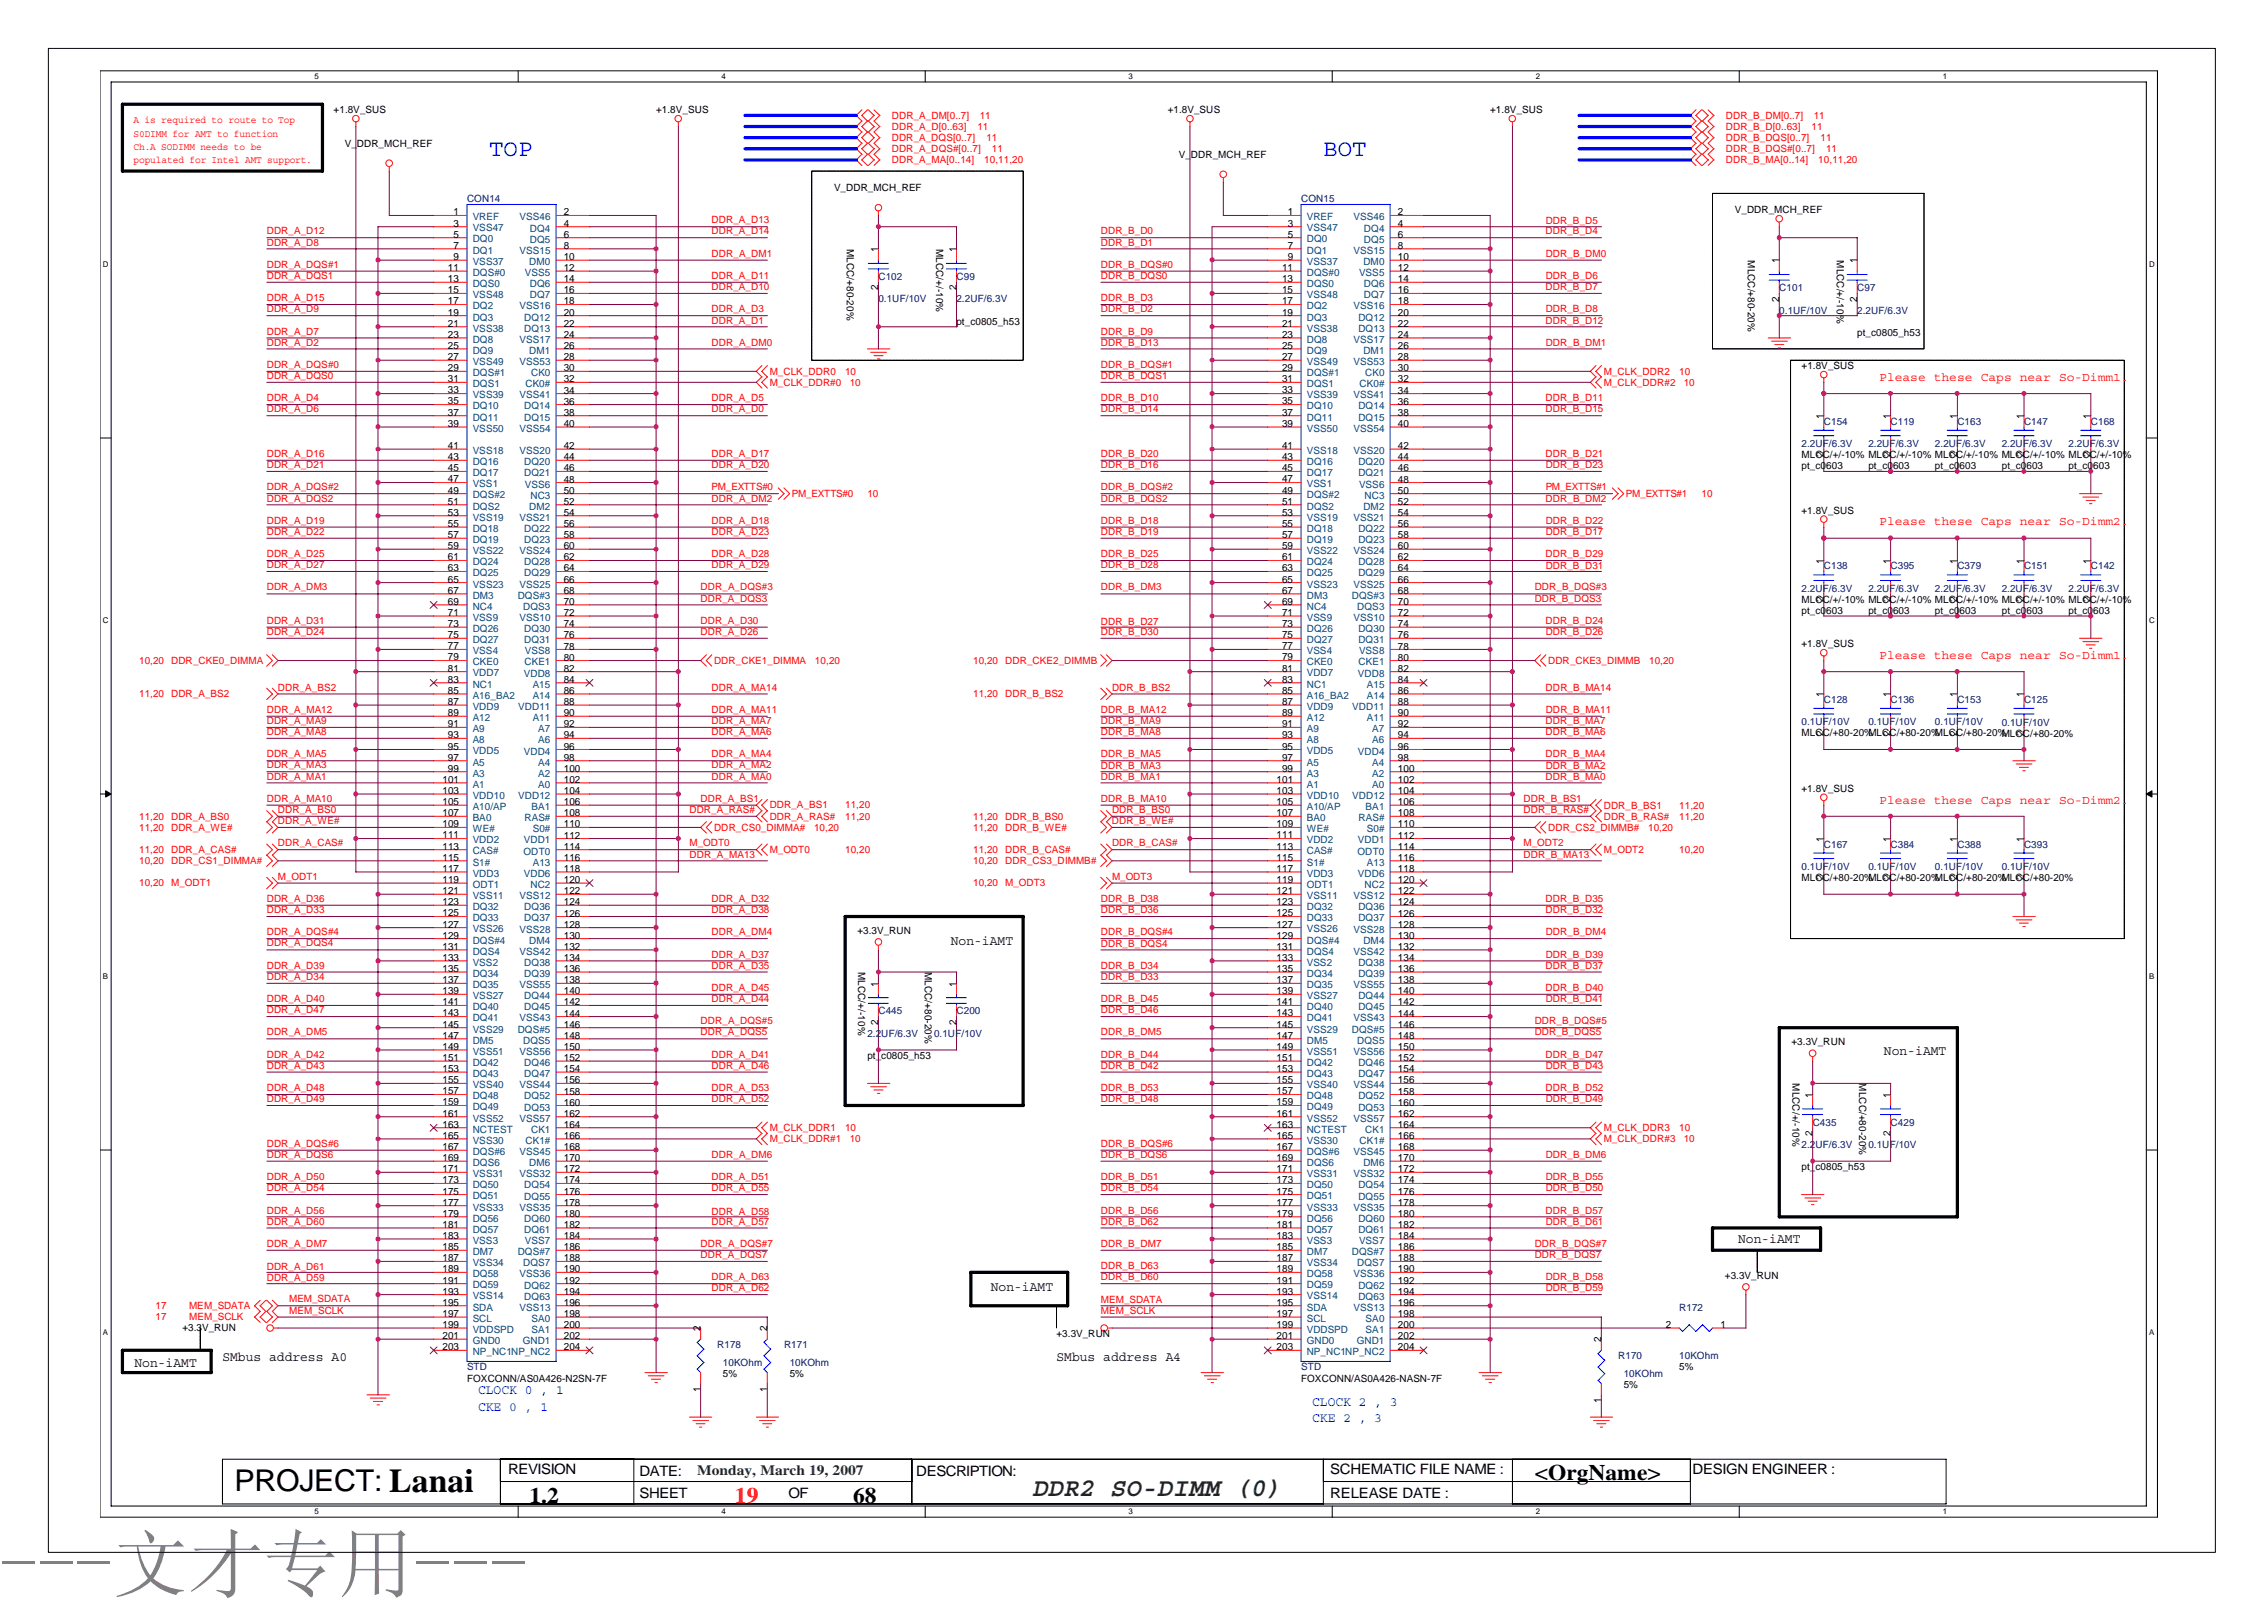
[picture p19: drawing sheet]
<svg xmlns="http://www.w3.org/2000/svg" width="297mm" height="210mm" viewBox="0 0 297 210" stroke-linecap="round" stroke-linejoin="round" font-family="sans-serif">
<defs><g id="words">
<text font-size="9.9" fill="#808080" x="0" y="208.6">---文才专用---</text>
<text font-size="3.9" x="30.8" y="195.5">PROJECT: Lanai</text>
<text font-size="3.4" fill="#008000" x="135.4" y="196.2">DDR2 SO-DIMM (0)</text>
<g font-size="3.1" fill="#00f">
<text x="64.2" y="20.5">TOP</text>
<text x="173.6" y="20.5">BOT</text>
</g>
<g font-size="2.9">
<text x="69.5" y="197.1">1.2</text>
<text x="111.9" y="197.1">68</text>
<text x="201.4" y="194.1">&lt;OrgName&gt;</text>
</g>
<text font-size="2.9" fill="#f00" x="96.4" y="197.1">19</text>
<g font-size="1.9">
<text x="66.7" y="193.4">REVISION</text>
<text x="83.9" y="196.4">SHEET</text>
<text x="83.9" y="193.5">DATE:</text>
<text x="103.4" y="196.4">OF</text>
<text x="120.2" y="193.5">DESCRIPTION:</text>
<text x="174.5" y="193.4">SCHEMATIC FILE NAME :</text>
<text x="174.5" y="196.4">RELEASE DATE :</text>
<text x="222.1" y="193.4">DESIGN ENGINEER :</text>
</g>
<text font-size="1.9" fill="#008000" x="91.5" y="193.4">Monday, March 19, 2007</text>
<g font-size="1.8">
<text x="124.8" y="123.9">Non-iAMT</text>
<text x="247.2" y="138.4">Non-iAMT</text>
<text x="228" y="163">Non-iAMT</text>
<text x="130" y="169.3">Non-iAMT</text>
<text x="17.6" y="179.2">Non-iAMT</text>
<text x="29.2" y="178.5">SMbus address A0</text>
<text x="138.6" y="178.5">SMbus address A4</text>
</g>
<g font-size="1.8" fill="#00f">
<text x="62.7" y="182.9">CLOCK 0 , 1</text>
<text x="62.7" y="185.1">CKE 0 , 1</text>
<text x="172.2" y="184.4">CLOCK 2 , 3</text>
<text x="172.2" y="186.5">CKE 2 , 3</text>
</g>
<g font-size="1.6" fill="#f00">
<text x="246.6" y="50">Please these Caps near So-Dimm1.</text>
<text x="246.6" y="68.9">Please these Caps near So-Dimm2.</text>
<text x="246.6" y="86.4">Please these Caps near So-Dimm1.</text>
<text x="246.6" y="105.4">Please these Caps near So-Dimm2.</text>
</g>
<g font-size="1.3" fill="#f00">
<text x="17.5" y="16.2">A is required to route to Top</text>
<text x="17.5" y="17.9">S0DIMM for AMT to function</text>
<text x="117" y="17">DDR_A_D[0..63]</text>
<text x="117" y="15.6">DDR_A_DM[0..7]</text>
<text x="128.2" y="17">11</text>
<text x="128.5" y="15.6">11</text>
<text x="226.4" y="17.1">DDR_B_D[0..63]</text>
<text x="226.4" y="15.6">DDR_B_DM[0..7]</text>
<text x="237.7" y="17.1">11</text>
<text x="238" y="15.6">11</text>
<text x="17.5" y="19.7">Ch.A SODIMM needs to be</text>
<text x="17.5" y="21.4">populated for Intel AMT support.</text>
<text x="117" y="18.5">DDR_A_DQS[0..7]</text>
<text x="117" y="19.9">DDR_A_DQS#[0..7]</text>
<text x="117" y="21.4">DDR_A_MA[0..14]</text>
<text x="129.1" y="21.4">10,11,20</text>
<text x="129.4" y="18.5">11</text>
<text x="130.1" y="19.9">11</text>
<text x="226.4" y="21.4">DDR_B_MA[0..14]</text>
<text x="226.4" y="20">DDR_B_DQS#[0..7]</text>
<text x="226.4" y="18.5">DDR_B_DQS[0..7]</text>
<text x="238.6" y="21.4">10,11,20</text>
<text x="238.9" y="18.5">11</text>
<text x="239.6" y="20">11</text>
<text x="93.4" y="29.3">DDR_A_D13</text>
<text x="202.8" y="29.3">DDR_B_D5</text>
<text x="35" y="35.1">DDR_A_DQS#1</text>
<text x="35" y="30.7">DDR_A_D12</text>
<text x="35" y="32.2">DDR_A_D8</text>
<text x="93.4" y="30.7">DDR_A_D14</text>
<text x="93.4" y="33.7">DDR_A_DM1</text>
<text x="144.4" y="30.8">DDR_B_D0</text>
<text x="144.4" y="32.2">DDR_B_D1</text>
<text x="144.4" y="35.1">DDR_B_DQS#0</text>
<text x="202.8" y="30.8">DDR_B_D4</text>
<text x="202.8" y="33.7">DDR_B_DM0</text>
<text x="35" y="40.9">DDR_A_D9</text>
<text x="35" y="36.6">DDR_A_DQS1</text>
<text x="35" y="39.5">DDR_A_D15</text>
<text x="93.4" y="41">DDR_A_D3</text>
<text x="93.4" y="36.6">DDR_A_D11</text>
<text x="93.4" y="38">DDR_A_D10</text>
<text x="144.4" y="36.6">DDR_B_DQS0</text>
<text x="144.4" y="41">DDR_B_D2</text>
<text x="144.4" y="39.5">DDR_B_D3</text>
<text x="202.8" y="38.1">DDR_B_D7</text>
<text x="202.8" y="36.6">DDR_B_D6</text>
<text x="202.8" y="41">DDR_B_D8</text>
<text x="35" y="43.9">DDR_A_D7</text>
<text x="35" y="45.3">DDR_A_D2</text>
<text x="93.4" y="42.4">DDR_A_D1</text>
<text x="93.4" y="45.3">DDR_A_DM0</text>
<text x="144.4" y="45.3">DDR_B_D13</text>
<text x="144.4" y="43.9">DDR_B_D9</text>
<text x="202.8" y="42.4">DDR_B_D12</text>
<text x="202.8" y="45.3">DDR_B_DM1</text>
<text x="35" y="49.7">DDR_A_DQS0</text>
<text x="35" y="48.2">DDR_A_DQS#0</text>
<text x="35" y="52.6">DDR_A_D4</text>
<text x="93.4" y="52.6">DDR_A_D5</text>
<text x="101" y="49.1">M_CLK_DDR0</text>
<text x="101" y="50.6">M_CLK_DDR#0</text>
<text x="110.9" y="49.1">10</text>
<text x="111.5" y="50.6">10</text>
<text x="144.4" y="52.6">DDR_B_D10</text>
<text x="144.4" y="49.7">DDR_B_DQS1</text>
<text x="144.4" y="48.3">DDR_B_DQS#1</text>
<text x="202.8" y="52.6">DDR_B_D11</text>
<text x="210.4" y="50.6">M_CLK_DDR#2</text>
<text x="210.4" y="49.1">M_CLK_DDR2</text>
<text x="220.3" y="49.1">10</text>
<text x="220.9" y="50.6">10</text>
<text x="35" y="54.1">DDR_A_D6</text>
<text x="35" y="59.9">DDR_A_D16</text>
<text x="93.4" y="59.9">DDR_A_D17</text>
<text x="93.4" y="54.1">DDR_A_D0</text>
<text x="144.4" y="54.1">DDR_B_D14</text>
<text x="144.4" y="59.9">DDR_B_D20</text>
<text x="202.8" y="54.1">DDR_B_D15</text>
<text x="202.8" y="59.9">DDR_B_D21</text>
<text x="35" y="65.8">DDR_A_DQS2</text>
<text x="35" y="61.4">DDR_A_D21</text>
<text x="35" y="64.3">DDR_A_DQS#2</text>
<text x="93.4" y="65.8">DDR_A_DM2</text>
<text x="93.4" y="61.4">DDR_A_D20</text>
<text x="93.4" y="64.3">PM_EXTTS#0</text>
<text x="103.9" y="65.2">PM_EXTTS#0</text>
<text x="113.8" y="65.2">10</text>
<text x="144.4" y="61.4">DDR_B_D16</text>
<text x="144.4" y="64.3">DDR_B_DQS#2</text>
<text x="144.4" y="65.8">DDR_B_DQS2</text>
<text x="202.8" y="65.8">DDR_B_DM2</text>
<text x="202.8" y="61.4">DDR_B_D23</text>
<text x="202.8" y="64.3">PM_EXTTS#1</text>
<text x="213.3" y="65.2">PM_EXTTS#1</text>
<text x="223.2" y="65.2">10</text>
<text x="35" y="70.1">DDR_A_D22</text>
<text x="35" y="68.7">DDR_A_D19</text>
<text x="93.4" y="70.1">DDR_A_D23</text>
<text x="93.4" y="68.7">DDR_A_D18</text>
<text x="144.4" y="70.1">DDR_B_D19</text>
<text x="144.4" y="68.7">DDR_B_D18</text>
<text x="202.8" y="68.7">DDR_B_D22</text>
<text x="202.8" y="70.1">DDR_B_D17</text>
<text x="35" y="74.5">DDR_A_D27</text>
<text x="35" y="77.4">DDR_A_DM3</text>
<text x="35" y="73.1">DDR_A_D25</text>
<text x="91.9" y="77.4">DDR_A_DQS#3</text>
<text x="93.4" y="73.1">DDR_A_D28</text>
<text x="93.4" y="74.5">DDR_A_D29</text>
<text x="144.4" y="77.4">DDR_B_DM3</text>
<text x="144.4" y="73.1">DDR_B_D25</text>
<text x="144.4" y="74.5">DDR_B_D28</text>
<text x="201.4" y="77.4">DDR_B_DQS#3</text>
<text x="202.8" y="73.1">DDR_B_D29</text>
<text x="202.8" y="74.7">DDR_B_D31</text>
<text x="35" y="83.3">DDR_A_D24</text>
<text x="35" y="81.8">DDR_A_D31</text>
<text x="91.9" y="78.9">DDR_A_DQS3</text>
<text x="91.9" y="81.8">DDR_A_D30</text>
<text x="91.9" y="83.3">DDR_A_D26</text>
<text x="144.4" y="83.3">DDR_B_D30</text>
<text x="144.4" y="82">DDR_B_D27</text>
<text x="201.4" y="78.9">DDR_B_DQS3</text>
<text x="202.8" y="81.8">DDR_B_D24</text>
<text x="202.8" y="83.3">DDR_B_D26</text>
<text x="18.2" y="87.1">10,20</text>
<text x="22.5" y="87.1">DDR_CKE0_DIMMA</text>
<text x="93.7" y="87.1">DDR_CKE1_DIMMA</text>
<text x="106.9" y="87.1">10,20</text>
<text x="127.7" y="87.1">10,20</text>
<text x="131.9" y="87.1">DDR_CKE2_DIMMB</text>
<text x="203.1" y="87.1">DDR_CKE3_DIMMB</text>
<text x="216.4" y="87.1">10,20</text>
<text x="18.2" y="91.5">11,20</text>
<text x="22.5" y="91.5">DDR_A_BS2</text>
<text x="35" y="93.5">DDR_A_MA12</text>
<text x="35" y="95">DDR_A_MA9</text>
<text x="36.5" y="90.6">DDR_A_BS2</text>
<text x="93.4" y="90.6">DDR_A_MA14</text>
<text x="93.4" y="93.5">DDR_A_MA11</text>
<text x="93.4" y="95">DDR_A_MA7</text>
<text x="127.7" y="91.5">11,20</text>
<text x="131.9" y="91.5">DDR_B_BS2</text>
<text x="144.4" y="95">DDR_B_MA9</text>
<text x="144.4" y="93.5">DDR_B_MA12</text>
<text x="145.9" y="90.6">DDR_B_BS2</text>
<text x="202.8" y="95">DDR_B_MA7</text>
<text x="202.8" y="90.6">DDR_B_MA14</text>
<text x="202.8" y="93.5">DDR_B_MA11</text>
<text x="35" y="96.4">DDR_A_MA8</text>
<text x="35" y="100.8">DDR_A_MA3</text>
<text x="35" y="99.3">DDR_A_MA5</text>
<text x="93.4" y="96.4">DDR_A_MA6</text>
<text x="93.4" y="99.3">DDR_A_MA4</text>
<text x="93.4" y="100.8">DDR_A_MA2</text>
<text x="144.4" y="96.4">DDR_B_MA8</text>
<text x="144.4" y="99.3">DDR_B_MA5</text>
<text x="144.4" y="100.8">DDR_B_MA3</text>
<text x="202.8" y="96.4">DDR_B_MA6</text>
<text x="202.8" y="99.3">DDR_B_MA4</text>
<text x="202.8" y="100.8">DDR_B_MA2</text>
<text x="18.2" y="107.5">11,20</text>
<text x="22.5" y="107.5">DDR_A_BS0</text>
<text x="35" y="105.2">DDR_A_MA10</text>
<text x="35" y="102.2">DDR_A_MA1</text>
<text x="36.5" y="106.6">DDR_A_BS0</text>
<text x="90.5" y="106.6">DDR_A_RAS#</text>
<text x="91.9" y="105.2">DDR_A_BS1</text>
<text x="93.4" y="102.2">DDR_A_MA0</text>
<text x="101" y="106">DDR_A_BS1</text>
<text x="101" y="107.5">DDR_A_RAS#</text>
<text x="110.9" y="106">11,20</text>
<text x="110.9" y="107.5">11,20</text>
<text x="127.7" y="107.5">11,20</text>
<text x="131.9" y="107.5">DDR_B_BS0</text>
<text x="144.4" y="105.2">DDR_B_MA10</text>
<text x="144.4" y="102.3">DDR_B_MA1</text>
<text x="145.9" y="106.6">DDR_B_BS0</text>
<text x="199.9" y="106.6">DDR_B_RAS#</text>
<text x="199.9" y="105.2">DDR_B_BS1</text>
<text x="202.8" y="102.3">DDR_B_MA0</text>
<text x="210.4" y="107.5">DDR_B_RAS#</text>
<text x="210.4" y="106">DDR_B_BS1</text>
<text x="220.3" y="106">11,20</text>
<text x="220.3" y="107.5">11,20</text>
<text x="18.2" y="109">11,20</text>
<text x="18.2" y="111.9">11,20</text>
<text x="18.2" y="113.3">10,20</text>
<text x="22.5" y="109">DDR_A_WE#</text>
<text x="22.5" y="111.9">DDR_A_CAS#</text>
<text x="22.5" y="113.3">DDR_CS1_DIMMA#</text>
<text x="36.5" y="111">DDR_A_CAS#</text>
<text x="36.5" y="108.1">DDR_A_WE#</text>
<text x="90.5" y="111">M_ODT0</text>
<text x="90.5" y="112.5">DDR_A_MA13</text>
<text x="93.7" y="109">DDR_CS0_DIMMA#</text>
<text x="101" y="111.9">M_ODT0</text>
<text x="106.8" y="109">10,20</text>
<text x="110.9" y="111.9">10,20</text>
<text x="127.7" y="109">11,20</text>
<text x="127.7" y="111.9">11,20</text>
<text x="127.7" y="113.3">10,20</text>
<text x="131.9" y="109">DDR_B_WE#</text>
<text x="131.9" y="111.9">DDR_B_CAS#</text>
<text x="131.9" y="113.3">DDR_CS3_DIMMB#</text>
<text x="145.9" y="108.1">DDR_B_WE#</text>
<text x="145.9" y="111">DDR_B_CAS#</text>
<text x="199.9" y="112.5">DDR_B_MA13</text>
<text x="199.9" y="111">M_ODT2</text>
<text x="203.1" y="109">DDR_CS2_DIMMB#</text>
<text x="210.4" y="111.9">M_ODT2</text>
<text x="216.2" y="109">10,20</text>
<text x="220.3" y="111.9">10,20</text>
<text x="18.2" y="116.3">10,20</text>
<text x="22.5" y="116.3">M_ODT1</text>
<text x="35" y="118.3">DDR_A_D36</text>
<text x="35" y="119.8">DDR_A_D33</text>
<text x="36.5" y="115.4">M_ODT1</text>
<text x="93.4" y="118.3">DDR_A_D32</text>
<text x="93.4" y="119.8">DDR_A_D38</text>
<text x="127.7" y="116.3">10,20</text>
<text x="131.9" y="116.3">M_ODT3</text>
<text x="144.4" y="118.3">DDR_B_D38</text>
<text x="144.4" y="119.8">DDR_B_D36</text>
<text x="145.9" y="115.4">M_ODT3</text>
<text x="202.8" y="118.3">DDR_B_D35</text>
<text x="202.8" y="119.8">DDR_B_D32</text>
<text x="35" y="122.7">DDR_A_DQS#4</text>
<text x="35" y="124.1">DDR_A_DQS4</text>
<text x="93.4" y="122.7">DDR_A_DM4</text>
<text x="93.4" y="125.6">DDR_A_D37</text>
<text x="144.4" y="122.7">DDR_B_DQS#4</text>
<text x="144.4" y="124.1">DDR_B_DQS4</text>
<text x="202.8" y="125.6">DDR_B_D39</text>
<text x="202.8" y="122.7">DDR_B_DM4</text>
<text x="35" y="128.5">DDR_A_D34</text>
<text x="35" y="127.1">DDR_A_D39</text>
<text x="35" y="131.4">DDR_A_D40</text>
<text x="93.4" y="127.1">DDR_A_D35</text>
<text x="93.4" y="130">DDR_A_D45</text>
<text x="93.4" y="131.4">DDR_A_D44</text>
<text x="144.4" y="131.4">DDR_B_D45</text>
<text x="144.4" y="127.1">DDR_B_D34</text>
<text x="144.4" y="128.5">DDR_B_D33</text>
<text x="202.8" y="127.1">DDR_B_D37</text>
<text x="202.8" y="130">DDR_B_D40</text>
<text x="202.8" y="131.4">DDR_B_D41</text>
<text x="35" y="135.8">DDR_A_DM5</text>
<text x="35" y="132.9">DDR_A_D47</text>
<text x="91.9" y="135.8">DDR_A_DQS5</text>
<text x="91.9" y="134.4">DDR_A_DQS#5</text>
<text x="144.4" y="132.9">DDR_B_D46</text>
<text x="144.4" y="135.8">DDR_B_DM5</text>
<text x="201.4" y="134.4">DDR_B_DQS#5</text>
<text x="201.4" y="135.8">DDR_B_DQS5</text>
<text x="35" y="138.7">DDR_A_D42</text>
<text x="35" y="140.2">DDR_A_D43</text>
<text x="35" y="143.1">DDR_A_D48</text>
<text x="93.4" y="138.7">DDR_A_D41</text>
<text x="93.4" y="143.1">DDR_A_D53</text>
<text x="93.4" y="140.2">DDR_A_D46</text>
<text x="144.4" y="143.1">DDR_B_D53</text>
<text x="144.4" y="138.7">DDR_B_D44</text>
<text x="144.4" y="140.2">DDR_B_D42</text>
<text x="202.8" y="138.7">DDR_B_D47</text>
<text x="202.8" y="143.1">DDR_B_D52</text>
<text x="202.8" y="140.2">DDR_B_D43</text>
<text x="35" y="144.6">DDR_A_D49</text>
<text x="93.4" y="144.6">DDR_A_D52</text>
<text x="101" y="148.4">M_CLK_DDR1</text>
<text x="101" y="149.8">M_CLK_DDR#1</text>
<text x="110.9" y="148.4">10</text>
<text x="111.5" y="149.8">10</text>
<text x="144.4" y="144.6">DDR_B_D48</text>
<text x="202.8" y="144.6">DDR_B_D49</text>
<text x="210.4" y="149.8">M_CLK_DDR#3</text>
<text x="210.4" y="148.4">M_CLK_DDR3</text>
<text x="220.3" y="148.4">10</text>
<text x="220.9" y="149.8">10</text>
<text x="35" y="151.9">DDR_A_DQS6</text>
<text x="35" y="154.8">DDR_A_D50</text>
<text x="35" y="150.4">DDR_A_DQS#6</text>
<text x="93.4" y="151.9">DDR_A_DM6</text>
<text x="93.4" y="154.8">DDR_A_D51</text>
<text x="144.4" y="154.8">DDR_B_D51</text>
<text x="144.4" y="150.4">DDR_B_DQS#6</text>
<text x="144.4" y="151.9">DDR_B_DQS6</text>
<text x="202.8" y="154.8">DDR_B_D55</text>
<text x="202.8" y="151.9">DDR_B_DM6</text>
<text x="35" y="156.2">DDR_A_D54</text>
<text x="35" y="159.2">DDR_A_D56</text>
<text x="35" y="160.6">DDR_A_D60</text>
<text x="93.4" y="156.2">DDR_A_D55</text>
<text x="93.4" y="160.6">DDR_A_D57</text>
<text x="93.4" y="159.3">DDR_A_D58</text>
<text x="144.4" y="159.2">DDR_B_D56</text>
<text x="144.4" y="156.2">DDR_B_D54</text>
<text x="144.4" y="160.6">DDR_B_D62</text>
<text x="202.8" y="159.2">DDR_B_D57</text>
<text x="202.8" y="160.6">DDR_B_D61</text>
<text x="202.8" y="156.3">DDR_B_D50</text>
<text x="35" y="163.5">DDR_A_DM7</text>
<text x="35" y="166.6">DDR_A_D61</text>
<text x="91.9" y="163.5">DDR_A_DQS#7</text>
<text x="91.9" y="165">DDR_A_DQS7</text>
<text x="93.4" y="167.9">DDR_A_D63</text>
<text x="144.4" y="167.9">DDR_B_D60</text>
<text x="144.4" y="163.6">DDR_B_DM7</text>
<text x="144.4" y="166.5">DDR_B_D63</text>
<text x="201.4" y="165">DDR_B_DQS7</text>
<text x="201.4" y="163.6">DDR_B_DQS#7</text>
<text x="202.8" y="167.9">DDR_B_D58</text>
<text x="20.4" y="171.7">17</text>
<text x="20.4" y="173.2">17</text>
<text x="24.8" y="171.7">MEM_SDATA</text>
<text x="24.8" y="173.2">MEM_SCLK</text>
<text x="35" y="168.1">DDR_A_D59</text>
<text x="37.9" y="172.3">MEM_SCLK</text>
<text x="37.9" y="170.8">MEM_SDATA</text>
<text x="93.4" y="169.4">DDR_A_D62</text>
<text x="144.4" y="172.3">MEM_SCLK</text>
<text x="144.4" y="170.8">MEM_SDATA</text>
<text x="202.8" y="169.4">DDR_B_D59</text>
</g>
<g font-size="1.3">
<text x="43.8" y="14.9">+1.8V_SUS</text>
<text x="86.1" y="14.9">+1.8V_SUS</text>
<text x="153.2" y="14.9">+1.8V_SUS</text>
<text x="195.5" y="14.9">+1.8V_SUS</text>
<text x="45.2" y="19.2">V_DDR_MCH_REF</text>
<text x="154.7" y="20.7">V_DDR_MCH_REF</text>
<text x="59.5" y="28.2">1</text>
<text x="59.5" y="29.7">3</text>
<text x="74" y="28.3">2</text>
<text x="74" y="29.7">4</text>
<text x="109.4" y="25.1">V_DDR_MCH_REF</text>
<text x="168.9" y="28.2">1</text>
<text x="168.9" y="29.7">3</text>
<text x="183.4" y="28.3">2</text>
<text x="183.4" y="29.7">4</text>
<text x="227.6" y="28">V_DDR_MCH_REF</text>
<text x="58.8" y="35.5">11</text>
<text x="59.5" y="31.2">5</text>
<text x="59.5" y="32.6">7</text>
<text x="59.5" y="34.1">9</text>
<text x="74" y="31.2">6</text>
<text x="74" y="32.6">8</text>
<text x="74" y="34.1">10</text>
<text x="74" y="35.6">12</text>
<text x="111.1" y="32.6" transform="rotate(90 111.1 32.6)">MLCC/+80-20%</text>
<text x="115.2" y="33.1" transform="rotate(-90 115.2 33.1)">1</text>
<text x="122.8" y="32.6" transform="rotate(90 122.8 32.6)">MLCC/+/-10%</text>
<text x="125.5" y="33.1" transform="rotate(-90 125.5 33.1)">1</text>
<text x="168.2" y="35.5">11</text>
<text x="168.9" y="31.2">5</text>
<text x="168.9" y="32.6">7</text>
<text x="168.9" y="34.1">9</text>
<text x="183.4" y="31.2">6</text>
<text x="183.4" y="32.6">8</text>
<text x="183.4" y="34.1">10</text>
<text x="183.4" y="35.6">12</text>
<text x="229.3" y="34.1" transform="rotate(90 229.3 34.1)">MLCC/+80-20%</text>
<text x="233.4" y="34.5" transform="rotate(-90 233.4 34.5)">1</text>
<text x="241" y="34.1" transform="rotate(90 241 34.1)">MLCC/+/-10%</text>
<text x="243.6" y="34.5" transform="rotate(-90 243.6 34.5)">1</text>
<text x="58.8" y="37">13</text>
<text x="58.8" y="38.5">15</text>
<text x="58.8" y="39.9">17</text>
<text x="58.8" y="41.4">19</text>
<text x="74" y="37">14</text>
<text x="74" y="38.5">16</text>
<text x="74" y="39.9">18</text>
<text x="74" y="41.4">20</text>
<text x="115.2" y="38.1" transform="rotate(-90 115.2 38.1)">2</text>
<text x="125.5" y="38.1" transform="rotate(-90 125.5 38.1)">2</text>
<text x="168.2" y="37">13</text>
<text x="168.2" y="38.5">15</text>
<text x="168.2" y="39.9">17</text>
<text x="168.2" y="41.4">19</text>
<text x="183.4" y="37">14</text>
<text x="183.4" y="38.5">16</text>
<text x="183.4" y="39.9">18</text>
<text x="183.4" y="41.4">20</text>
<text x="233.4" y="39.6" transform="rotate(-90 233.4 39.6)">2</text>
<text x="243.6" y="39.6" transform="rotate(-90 243.6 39.6)">2</text>
<text x="58.8" y="42.8">21</text>
<text x="58.8" y="44.3">23</text>
<text x="58.8" y="45.8">25</text>
<text x="58.8" y="47.2">27</text>
<text x="74" y="42.9">22</text>
<text x="74" y="44.3">24</text>
<text x="74" y="45.8">26</text>
<text x="74" y="47.2">28</text>
<text x="125.5" y="42.6">pt_c0805_h53</text>
<text x="168.2" y="42.8">21</text>
<text x="168.2" y="44.3">23</text>
<text x="168.2" y="45.8">25</text>
<text x="168.2" y="47.2">27</text>
<text x="183.4" y="42.9">22</text>
<text x="183.4" y="44.3">24</text>
<text x="183.4" y="45.8">26</text>
<text x="183.4" y="47.2">28</text>
<text x="243.7" y="44">pt_c0805_h53</text>
<text x="58.8" y="48.7">29</text>
<text x="58.8" y="50.1">31</text>
<text x="58.8" y="51.6">33</text>
<text x="58.8" y="53">35</text>
<text x="74" y="48.7">30</text>
<text x="74" y="50.1">32</text>
<text x="74" y="51.6">34</text>
<text x="74" y="53.1">36</text>
<text x="168.2" y="48.7">29</text>
<text x="168.2" y="50.1">31</text>
<text x="168.2" y="51.6">33</text>
<text x="168.2" y="53">35</text>
<text x="183.4" y="48.7">30</text>
<text x="183.4" y="50.1">32</text>
<text x="183.4" y="51.6">34</text>
<text x="183.4" y="53.1">36</text>
<text x="236.4" y="48.4">+1.8V_SUS</text>
<text x="58.8" y="54.5">37</text>
<text x="58.8" y="56">39</text>
<text x="58.8" y="58.9">41</text>
<text x="74" y="54.5">38</text>
<text x="74" y="56">40</text>
<text x="74" y="58.9">42</text>
<text x="168.2" y="54.5">37</text>
<text x="168.2" y="56">39</text>
<text x="168.2" y="58.9">41</text>
<text x="183.4" y="54.5">38</text>
<text x="183.4" y="56">40</text>
<text x="183.4" y="58.9">42</text>
<text x="239.3" y="60" transform="rotate(-90 239.3 60)">2</text>
<text x="239.3" y="55" transform="rotate(-90 239.3 55)">1</text>
<text x="248" y="60" transform="rotate(-90 248 60)">2</text>
<text x="248" y="55" transform="rotate(-90 248 55)">1</text>
<text x="256.8" y="60" transform="rotate(-90 256.8 60)">2</text>
<text x="256.8" y="55" transform="rotate(-90 256.8 55)">1</text>
<text x="265.5" y="60" transform="rotate(-90 265.5 60)">2</text>
<text x="265.5" y="55" transform="rotate(-90 265.5 55)">1</text>
<text x="274.3" y="60" transform="rotate(-90 274.3 60)">2</text>
<text x="274.3" y="55" transform="rotate(-90 274.3 55)">1</text>
<text x="58.8" y="60.3">43</text>
<text x="58.8" y="61.8">45</text>
<text x="58.8" y="63.3">47</text>
<text x="58.8" y="64.7">49</text>
<text x="74" y="60.4">44</text>
<text x="74" y="61.8">46</text>
<text x="74" y="63.3">48</text>
<text x="74" y="64.7">50</text>
<text x="168.2" y="60.3">43</text>
<text x="168.2" y="61.8">45</text>
<text x="168.2" y="63.3">47</text>
<text x="168.2" y="64.7">49</text>
<text x="183.4" y="60.4">44</text>
<text x="183.4" y="61.8">46</text>
<text x="183.4" y="63.3">48</text>
<text x="183.4" y="64.7">50</text>
<text x="236.4" y="60.1">MLCC/+/-10% MLCC/+/-10% MLCC/+/-10% MLCC/+/-10% MLCC/+/-10%</text>
<text x="236.4" y="61.5">pt_c0603</text>
<text x="245.1" y="61.5">pt_c0603</text>
<text x="253.9" y="61.5">pt_c0603</text>
<text x="262.6" y="61.5">pt_c0603</text>
<text x="271.4" y="61.5">pt_c0603</text>
<text x="58.8" y="66.2">51</text>
<text x="58.8" y="67.7">53</text>
<text x="58.8" y="69.1">55</text>
<text x="58.8" y="70.6">57</text>
<text x="74" y="66.2">52</text>
<text x="74" y="67.7">54</text>
<text x="74" y="69.1">56</text>
<text x="74" y="70.6">58</text>
<text x="168.2" y="66.2">51</text>
<text x="168.2" y="67.7">53</text>
<text x="168.2" y="69.1">55</text>
<text x="168.2" y="70.6">57</text>
<text x="183.4" y="66.2">52</text>
<text x="183.4" y="67.7">54</text>
<text x="183.4" y="69.1">56</text>
<text x="183.4" y="70.6">58</text>
<text x="236.4" y="67.4">+1.8V_SUS</text>
<text x="58.8" y="72">59</text>
<text x="58.8" y="73.5">61</text>
<text x="58.8" y="74.9">63</text>
<text x="58.8" y="76.4">65</text>
<text x="58.8" y="77.9">67</text>
<text x="74" y="72">60</text>
<text x="74" y="73.5">62</text>
<text x="74" y="74.9">64</text>
<text x="74" y="76.4">66</text>
<text x="74" y="77.9">68</text>
<text x="168.2" y="72">59</text>
<text x="168.2" y="73.5">61</text>
<text x="168.2" y="74.9">63</text>
<text x="168.2" y="76.4">65</text>
<text x="168.2" y="77.9">67</text>
<text x="183.4" y="72">60</text>
<text x="183.4" y="73.5">62</text>
<text x="183.4" y="74.9">64</text>
<text x="183.4" y="76.4">66</text>
<text x="183.4" y="77.9">68</text>
<text x="239.3" y="73.9" transform="rotate(-90 239.3 73.9)">1</text>
<text x="248" y="73.9" transform="rotate(-90 248 73.9)">1</text>
<text x="256.8" y="73.9" transform="rotate(-90 256.8 73.9)">1</text>
<text x="265.5" y="73.9" transform="rotate(-90 265.5 73.9)">1</text>
<text x="274.3" y="73.9" transform="rotate(-90 274.3 73.9)">1</text>
<text x="58.8" y="79.3">69</text>
<text x="58.8" y="80.8">71</text>
<text x="58.8" y="82.2">73</text>
<text x="58.8" y="83.7">75</text>
<text x="74" y="79.3">70</text>
<text x="74" y="80.8">72</text>
<text x="74" y="82.3">74</text>
<text x="74" y="83.7">76</text>
<text x="168.2" y="79.3">69</text>
<text x="168.2" y="80.8">71</text>
<text x="168.2" y="82.2">73</text>
<text x="168.2" y="83.7">75</text>
<text x="183.4" y="79.3">70</text>
<text x="183.4" y="80.8">72</text>
<text x="183.4" y="82.3">74</text>
<text x="183.4" y="83.7">76</text>
<text x="236.4" y="79.1">MLCC/+/-10% MLCC/+/-10% MLCC/+/-10% MLCC/+/-10% MLCC/+/-10%</text>
<text x="236.4" y="80.5">pt_c0603</text>
<text x="239.3" y="79" transform="rotate(-90 239.3 79)">2</text>
<text x="245.1" y="80.5">pt_c0603</text>
<text x="248" y="79" transform="rotate(-90 248 79)">2</text>
<text x="253.9" y="80.5">pt_c0603</text>
<text x="256.8" y="79" transform="rotate(-90 256.8 79)">2</text>
<text x="262.6" y="80.5">pt_c0603</text>
<text x="265.5" y="79" transform="rotate(-90 265.5 79)">2</text>
<text x="271.4" y="80.5">pt_c0603</text>
<text x="274.3" y="79" transform="rotate(-90 274.3 79)">2</text>
<text x="58.8" y="85.2">77</text>
<text x="58.8" y="86.6">79</text>
<text x="58.8" y="88.1">81</text>
<text x="58.8" y="89.5">83</text>
<text x="74" y="85.2">78</text>
<text x="74" y="86.6">80</text>
<text x="74" y="88.1">82</text>
<text x="74" y="89.6">84</text>
<text x="168.2" y="85.2">77</text>
<text x="168.2" y="86.6">79</text>
<text x="168.2" y="88.1">81</text>
<text x="168.2" y="89.5">83</text>
<text x="183.4" y="85.2">78</text>
<text x="183.4" y="86.6">80</text>
<text x="183.4" y="88.1">82</text>
<text x="183.4" y="89.6">84</text>
<text x="236.4" y="84.9">+1.8V_SUS</text>
<text x="58.8" y="91">85</text>
<text x="58.8" y="92.5">87</text>
<text x="58.8" y="93.9">89</text>
<text x="58.8" y="95.4">91</text>
<text x="74" y="91">86</text>
<text x="74" y="92.5">88</text>
<text x="74" y="93.9">90</text>
<text x="74" y="95.4">92</text>
<text x="168.2" y="91">85</text>
<text x="168.2" y="92.5">87</text>
<text x="168.2" y="93.9">89</text>
<text x="168.2" y="95.4">91</text>
<text x="183.4" y="91">86</text>
<text x="183.4" y="92.5">88</text>
<text x="183.4" y="93.9">90</text>
<text x="183.4" y="95.4">92</text>
<text x="239.3" y="91.5" transform="rotate(-90 239.3 91.5)">1</text>
<text x="248" y="91.5" transform="rotate(-90 248 91.5)">1</text>
<text x="256.8" y="91.5" transform="rotate(-90 256.8 91.5)">1</text>
<text x="265.5" y="91.5" transform="rotate(-90 265.5 91.5)">1</text>
<text x="58.8" y="96.8">93</text>
<text x="58.8" y="98.3">95</text>
<text x="58.8" y="99.8">97</text>
<text x="58.8" y="101.2">99</text>
<text x="74" y="96.8">94</text>
<text x="74" y="98.3">96</text>
<text x="74" y="99.8">98</text>
<text x="74" y="101.2">100</text>
<text x="168.2" y="96.8">93</text>
<text x="168.2" y="98.3">95</text>
<text x="168.2" y="99.8">97</text>
<text x="168.2" y="101.2">99</text>
<text x="183.4" y="96.8">94</text>
<text x="183.4" y="98.3">96</text>
<text x="183.4" y="99.8">98</text>
<text x="183.4" y="101.2">100</text>
<text x="236.4" y="96.6">MLCC/+80-20%</text>
<text x="239.3" y="96.5" transform="rotate(-90 239.3 96.5)">2</text>
<text x="245.1" y="96.6">MLCC/+80-20%</text>
<text x="248" y="96.5" transform="rotate(-90 248 96.5)">2</text>
<text x="253.9" y="96.6">MLCC/+80-20%</text>
<text x="256.8" y="96.5" transform="rotate(-90 256.8 96.5)">2</text>
<text x="262.6" y="96.6">MLCC/+80-20%</text>
<text x="265.5" y="96.5" transform="rotate(-90 265.5 96.5)">2</text>
<text x="58.1" y="102.7">101</text>
<text x="58.1" y="104.1">103</text>
<text x="58.1" y="105.6">105</text>
<text x="58.1" y="107.1">107</text>
<text x="74" y="102.7">102</text>
<text x="74" y="104.1">104</text>
<text x="74" y="105.6">106</text>
<text x="74" y="107.1">108</text>
<text x="167.5" y="102.7">101</text>
<text x="167.5" y="104.1">103</text>
<text x="167.5" y="105.6">105</text>
<text x="167.5" y="107.1">107</text>
<text x="183.4" y="102.7">102</text>
<text x="183.4" y="104.1">104</text>
<text x="183.4" y="105.6">106</text>
<text x="183.4" y="107.1">108</text>
<text x="236.4" y="103.9">+1.8V_SUS</text>
<text x="58.1" y="108.5">109</text>
<text x="58.1" y="110">111</text>
<text x="58.1" y="111.4">113</text>
<text x="58.1" y="112.9">115</text>
<text x="74" y="108.5">110</text>
<text x="74" y="110">112</text>
<text x="74" y="111.4">114</text>
<text x="74" y="112.9">116</text>
<text x="167.5" y="108.5">109</text>
<text x="167.5" y="110">111</text>
<text x="167.5" y="111.4">113</text>
<text x="167.5" y="112.9">115</text>
<text x="183.4" y="108.5">110</text>
<text x="183.4" y="110">112</text>
<text x="183.4" y="111.4">114</text>
<text x="183.4" y="112.9">116</text>
<text x="239.3" y="110.4" transform="rotate(-90 239.3 110.4)">1</text>
<text x="248" y="110.4" transform="rotate(-90 248 110.4)">1</text>
<text x="256.8" y="110.4" transform="rotate(-90 256.8 110.4)">1</text>
<text x="265.5" y="110.4" transform="rotate(-90 265.5 110.4)">1</text>
<text x="58.1" y="114.4">117</text>
<text x="58.1" y="115.8">119</text>
<text x="58.1" y="117.3">121</text>
<text x="58.1" y="118.7">123</text>
<text x="74" y="114.4">118</text>
<text x="74" y="115.8">120</text>
<text x="74" y="117.3">122</text>
<text x="74" y="118.7">124</text>
<text x="167.5" y="114.4">117</text>
<text x="167.5" y="115.8">119</text>
<text x="167.5" y="117.3">121</text>
<text x="167.5" y="118.7">123</text>
<text x="183.4" y="114.4">118</text>
<text x="183.4" y="115.8">120</text>
<text x="183.4" y="117.3">122</text>
<text x="183.4" y="118.7">124</text>
<text x="236.4" y="115.5">MLCC/+80-20%</text>
<text x="239.3" y="115.4" transform="rotate(-90 239.3 115.4)">2</text>
<text x="245.1" y="115.5">MLCC/+80-20%</text>
<text x="248" y="115.4" transform="rotate(-90 248 115.4)">2</text>
<text x="253.9" y="115.5">MLCC/+80-20%</text>
<text x="256.8" y="115.4" transform="rotate(-90 256.8 115.4)">2</text>
<text x="262.6" y="115.5">MLCC/+80-20%</text>
<text x="265.5" y="115.4" transform="rotate(-90 265.5 115.4)">2</text>
<text x="58.1" y="120.2">125</text>
<text x="58.1" y="121.7">127</text>
<text x="58.1" y="123.1">129</text>
<text x="58.1" y="124.6">131</text>
<text x="74" y="120.2">126</text>
<text x="74" y="121.7">128</text>
<text x="74" y="123.1">130</text>
<text x="74" y="124.6">132</text>
<text x="112.5" y="122.5">+3.3V_RUN</text>
<text x="167.5" y="120.2">125</text>
<text x="167.5" y="121.7">127</text>
<text x="167.5" y="123.1">129</text>
<text x="167.5" y="124.6">131</text>
<text x="183.4" y="120.2">126</text>
<text x="183.4" y="121.7">128</text>
<text x="183.4" y="123.1">130</text>
<text x="183.4" y="124.6">132</text>
<text x="58.1" y="126">133</text>
<text x="58.1" y="127.5">135</text>
<text x="58.1" y="129">137</text>
<text x="58.1" y="130.4">139</text>
<text x="58.1" y="131.9">141</text>
<text x="74" y="126">134</text>
<text x="74" y="127.5">136</text>
<text x="74" y="129">138</text>
<text x="74" y="130.4">140</text>
<text x="74" y="131.9">142</text>
<text x="112.6" y="127.5" transform="rotate(90 112.6 127.5)">MLCC/+/-10%</text>
<text x="115.2" y="129.4" transform="rotate(-90 115.2 129.4)">1</text>
<text x="121.3" y="127.5" transform="rotate(90 121.3 127.5)">MLCC/+80-20%</text>
<text x="125.5" y="129.4" transform="rotate(-90 125.5 129.4)">1</text>
<text x="167.5" y="126">133</text>
<text x="167.5" y="127.5">135</text>
<text x="167.5" y="129">137</text>
<text x="167.5" y="130.4">139</text>
<text x="167.5" y="131.9">141</text>
<text x="183.4" y="126">134</text>
<text x="183.4" y="127.5">136</text>
<text x="183.4" y="129">138</text>
<text x="183.4" y="130.4">140</text>
<text x="183.4" y="131.9">142</text>
<text x="58.1" y="133.3">143</text>
<text x="58.1" y="134.8">145</text>
<text x="58.1" y="136.2">147</text>
<text x="58.1" y="137.7">149</text>
<text x="74" y="133.3">144</text>
<text x="74" y="134.8">146</text>
<text x="74" y="136.3">148</text>
<text x="74" y="137.7">150</text>
<text x="115.2" y="134.4" transform="rotate(-90 115.2 134.4)">2</text>
<text x="125.5" y="134.4" transform="rotate(-90 125.5 134.4)">2</text>
<text x="167.5" y="133.3">143</text>
<text x="167.5" y="134.8">145</text>
<text x="167.5" y="136.2">147</text>
<text x="167.5" y="137.7">149</text>
<text x="183.4" y="133.3">144</text>
<text x="183.4" y="134.8">146</text>
<text x="183.4" y="136.3">148</text>
<text x="183.4" y="137.7">150</text>
<text x="235.1" y="137.1">+3.3V_RUN</text>
<text x="58.1" y="139.2">151</text>
<text x="58.1" y="140.6">153</text>
<text x="58.1" y="142.1">155</text>
<text x="58.1" y="143.5">157</text>
<text x="74" y="139.2">152</text>
<text x="74" y="140.6">154</text>
<text x="74" y="142.1">156</text>
<text x="74" y="143.6">158</text>
<text x="113.8" y="138.9">pt_c0805_h53</text>
<text x="167.5" y="139.2">151</text>
<text x="167.5" y="140.6">153</text>
<text x="167.5" y="142.1">155</text>
<text x="167.5" y="143.5">157</text>
<text x="183.4" y="139.2">152</text>
<text x="183.4" y="140.6">154</text>
<text x="183.4" y="142.1">156</text>
<text x="183.4" y="143.6">158</text>
<text x="235.2" y="142.1" transform="rotate(90 235.2 142.1)">MLCC/+/-10%</text>
<text x="237.8" y="144" transform="rotate(-90 237.8 144)">1</text>
<text x="243.9" y="142.1" transform="rotate(90 243.9 142.1)">MLCC/+80-20%</text>
<text x="248" y="144" transform="rotate(-90 248 144)">1</text>
<text x="58.1" y="145">159</text>
<text x="58.1" y="146.5">161</text>
<text x="58.1" y="147.9">163</text>
<text x="58.1" y="149.4">165</text>
<text x="74" y="145">160</text>
<text x="74" y="146.5">162</text>
<text x="74" y="147.9">164</text>
<text x="74" y="149.4">166</text>
<text x="167.5" y="145">159</text>
<text x="167.5" y="146.5">161</text>
<text x="167.5" y="147.9">163</text>
<text x="167.5" y="149.4">165</text>
<text x="183.4" y="145">160</text>
<text x="183.4" y="146.5">162</text>
<text x="183.4" y="147.9">164</text>
<text x="183.4" y="149.4">166</text>
<text x="237.8" y="149" transform="rotate(-90 237.8 149)">2</text>
<text x="248" y="149" transform="rotate(-90 248 149)">2</text>
<text x="58.1" y="150.8">167</text>
<text x="58.1" y="152.3">169</text>
<text x="58.1" y="153.7">171</text>
<text x="58.1" y="155.2">173</text>
<text x="74" y="150.9">168</text>
<text x="74" y="152.3">170</text>
<text x="74" y="153.8">172</text>
<text x="74" y="155.2">174</text>
<text x="167.5" y="150.8">167</text>
<text x="167.5" y="152.3">169</text>
<text x="167.5" y="153.7">171</text>
<text x="167.5" y="155.2">173</text>
<text x="183.4" y="150.9">168</text>
<text x="183.4" y="152.3">170</text>
<text x="183.4" y="153.8">172</text>
<text x="183.4" y="155.2">174</text>
<text x="236.4" y="153.5">pt_c0805_h53</text>
<text x="58.1" y="156.7">175</text>
<text x="58.1" y="158.1">177</text>
<text x="58.1" y="159.6">179</text>
<text x="58.1" y="161">181</text>
<text x="74" y="156.7">176</text>
<text x="74" y="158.1">178</text>
<text x="74" y="159.6">180</text>
<text x="74" y="161.1">182</text>
<text x="167.5" y="156.7">175</text>
<text x="167.5" y="158.1">177</text>
<text x="167.5" y="159.6">179</text>
<text x="167.5" y="161">181</text>
<text x="183.4" y="156.7">176</text>
<text x="183.4" y="158.1">178</text>
<text x="183.4" y="159.6">180</text>
<text x="183.4" y="161.1">182</text>
<text x="58.1" y="162.5">183</text>
<text x="58.1" y="164">185</text>
<text x="58.1" y="165.4">187</text>
<text x="58.1" y="166.9">189</text>
<text x="74" y="162.5">184</text>
<text x="74" y="164">186</text>
<text x="74" y="165.4">188</text>
<text x="74" y="166.9">190</text>
<text x="167.5" y="162.5">183</text>
<text x="167.5" y="164">185</text>
<text x="167.5" y="165.4">187</text>
<text x="167.5" y="166.9">189</text>
<text x="183.4" y="162.5">184</text>
<text x="183.4" y="164">186</text>
<text x="183.4" y="165.4">188</text>
<text x="183.4" y="166.9">190</text>
<text x="226.3" y="167.8">+3.3V_RUN</text>
<text x="58.1" y="168.4">191</text>
<text x="58.1" y="169.8">193</text>
<text x="58.1" y="171.3">195</text>
<text x="58.1" y="172.7">197</text>
<text x="74" y="168.4">192</text>
<text x="74" y="169.8">194</text>
<text x="74" y="171.3">196</text>
<text x="74" y="172.7">198</text>
<text x="167.5" y="168.4">191</text>
<text x="167.5" y="169.8">193</text>
<text x="167.5" y="171.3">195</text>
<text x="167.5" y="172.7">197</text>
<text x="183.4" y="168.4">192</text>
<text x="183.4" y="169.8">194</text>
<text x="183.4" y="171.3">196</text>
<text x="183.4" y="172.7">198</text>
<text x="23.9" y="174.6">+3.3V_RUN</text>
<text x="58.1" y="174.2">199</text>
<text x="58.1" y="175.6">201</text>
<text x="58.1" y="177.1">203</text>
<text x="74" y="174.2">200</text>
<text x="74" y="175.6">202</text>
<text x="74" y="177.1">204</text>
<text x="91.9" y="174.6" transform="rotate(-90 91.9 174.6)">2</text>
<text x="100.6" y="174.6" transform="rotate(-90 100.6 174.6)">2</text>
<text x="138.6" y="175.4">+3.3V_RUN</text>
<text x="167.5" y="174.2">199</text>
<text x="167.5" y="175.6">201</text>
<text x="167.5" y="177.1">203</text>
<text x="183.4" y="174.2">200</text>
<text x="183.4" y="175.6">202</text>
<text x="183.4" y="177.1">204</text>
<text x="210.1" y="176.1" transform="rotate(-90 210.1 176.1)">2</text>
<text x="218.6" y="174.2">2</text>
<text x="220.3" y="179.7">5%</text>
<text x="225.7" y="174.2">1</text>
<text x="61.3" y="181.2">FOXCONN/AS0A426-N2SN-7F</text>
<text x="91.9" y="182.6" transform="rotate(-90 91.9 182.6)">1</text>
<text x="94.8" y="180.6">5%</text>
<text x="100.6" y="182.6" transform="rotate(-90 100.6 182.6)">1</text>
<text x="103.6" y="180.6">5%</text>
<text x="170.7" y="181.2">FOXCONN/AS0A426-NASN-7F</text>
<text x="210.1" y="184" transform="rotate(-90 210.1 184)">1</text>
<text x="213" y="182.1">5%</text>
</g>
<g font-size="1.3" fill="#000080">
<text x="61.3" y="26.5">CON14</text>
<text x="170.7" y="26.5">CON15</text>
<text x="115.2" y="36.7">C102</text>
<text x="115.2" y="39.6">0.1UF/10V</text>
<text x="125.5" y="36.7">C99</text>
<text x="125.5" y="39.6">2.2UF/6.3V</text>
<text x="233.4" y="38.2">C101</text>
<text x="233.4" y="41.1">0.1UF/10V</text>
<text x="243.7" y="38.2">C97</text>
<text x="243.7" y="41.1">2.2UF/6.3V</text>
<text x="236.4" y="58.6">2.2UF/6.3V</text>
<text x="239.3" y="55.7">C154</text>
<text x="245.1" y="58.6">2.2UF/6.3V</text>
<text x="248" y="55.7">C119</text>
<text x="253.9" y="58.6">2.2UF/6.3V</text>
<text x="256.8" y="55.7">C163</text>
<text x="262.6" y="58.6">2.2UF/6.3V</text>
<text x="265.6" y="55.7">C147</text>
<text x="271.4" y="58.6">2.2UF/6.3V</text>
<text x="274.3" y="55.7">C168</text>
<text x="236.4" y="77.6">2.2UF/6.3V</text>
<text x="239.3" y="74.7">C138</text>
<text x="245.1" y="77.6">2.2UF/6.3V</text>
<text x="248" y="74.7">C395</text>
<text x="253.9" y="77.6">2.2UF/6.3V</text>
<text x="256.8" y="74.7">C379</text>
<text x="262.6" y="77.6">2.2UF/6.3V</text>
<text x="265.6" y="74.7">C151</text>
<text x="271.4" y="77.6">2.2UF/6.3V</text>
<text x="274.3" y="74.7">C142</text>
<text x="236.4" y="95.1">0.1UF/10V</text>
<text x="239.3" y="92.2">C128</text>
<text x="245.1" y="95.1">0.1UF/10V</text>
<text x="248" y="92.2">C136</text>
<text x="253.9" y="95.1">0.1UF/10V</text>
<text x="256.8" y="92.2">C153</text>
<text x="262.6" y="95.2">0.1UF/10V</text>
<text x="265.6" y="92.2">C125</text>
<text x="239.3" y="111.2">C167</text>
<text x="248" y="111.2">C384</text>
<text x="256.8" y="111.2">C388</text>
<text x="265.6" y="111.2">C393</text>
<text x="236.4" y="114.1">0.1UF/10V</text>
<text x="245.1" y="114.1">0.1UF/10V</text>
<text x="253.9" y="114.1">0.1UF/10V</text>
<text x="262.6" y="114.1">0.1UF/10V</text>
<text x="113.8" y="136">2.2UF/6.3V</text>
<text x="115.2" y="133.1">C445</text>
<text x="122.6" y="136">0.1UF/10V</text>
<text x="125.5" y="133.1">C200</text>
<text x="237.8" y="147.6">C435</text>
<text x="248.1" y="147.7">C429</text>
<text x="236.4" y="150.6">2.2UF/6.3V</text>
<text x="245.1" y="150.6">0.1UF/10V</text>
<text x="220.3" y="172">R172</text>
<text x="61.3" y="179.7">STD</text>
<text x="94.1" y="176.8">R178</text>
<text x="94.8" y="179.2">10KOhm</text>
<text x="102.9" y="176.8">R171</text>
<text x="103.6" y="179.2">10KOhm</text>
<text x="170.7" y="179.7">STD</text>
<text x="212.3" y="178.3">R170</text>
<text x="220.3" y="178.3">10KOhm</text>
<text x="213" y="180.6">10KOhm</text>
</g>
<g font-size="1.3" fill="#004080">
<text x="62" y="28.9">VREF</text>
<text x="68.2" y="28.9">VSS46</text>
<text x="171.4" y="28.9">VREF</text>
<text x="177.6" y="28.9">VSS46</text>
<text x="62" y="30.4">VSS47</text>
<text x="62" y="31.8">DQ0</text>
<text x="62" y="33.3">DQ1</text>
<text x="62" y="34.7">VSS37</text>
<text x="68.2" y="33.3">VSS15</text>
<text x="69.4" y="34.8">DM0</text>
<text x="69.5" y="30.4">DQ4</text>
<text x="69.5" y="31.8">DQ5</text>
<text x="171.4" y="30.4">VSS47</text>
<text x="171.4" y="31.8">DQ0</text>
<text x="171.4" y="33.3">DQ1</text>
<text x="171.4" y="34.7">VSS37</text>
<text x="177.6" y="33.3">VSS15</text>
<text x="178.9" y="34.8">DM0</text>
<text x="178.9" y="30.4">DQ4</text>
<text x="178.9" y="31.8">DQ5</text>
<text x="62" y="36.2">DQS#0</text>
<text x="62" y="37.7">DQS0</text>
<text x="62" y="39.1">VSS48</text>
<text x="62" y="40.6">DQ2</text>
<text x="68.2" y="40.6">VSS16</text>
<text x="68.9" y="36.2">VSS5</text>
<text x="69.5" y="37.7">DQ6</text>
<text x="69.5" y="39.1">DQ7</text>
<text x="171.4" y="36.2">DQS#0</text>
<text x="171.4" y="37.7">DQS0</text>
<text x="171.4" y="39.1">VSS48</text>
<text x="171.4" y="40.6">DQ2</text>
<text x="177.6" y="40.6">VSS16</text>
<text x="178.3" y="36.2">VSS5</text>
<text x="178.9" y="37.7">DQ6</text>
<text x="178.9" y="39.1">DQ7</text>
<text x="62" y="42">DQ3</text>
<text x="62" y="43.5">VSS38</text>
<text x="62" y="44.9">DQ8</text>
<text x="62" y="46.4">DQ9</text>
<text x="62" y="47.9">VSS49</text>
<text x="68.2" y="45">VSS17</text>
<text x="68.2" y="47.9">VSS53</text>
<text x="68.8" y="42.1">DQ12</text>
<text x="68.8" y="43.5">DQ13</text>
<text x="69.4" y="46.4">DM1</text>
<text x="171.4" y="42">DQ3</text>
<text x="171.4" y="43.5">VSS38</text>
<text x="171.4" y="44.9">DQ8</text>
<text x="171.4" y="46.4">DQ9</text>
<text x="171.4" y="47.9">VSS49</text>
<text x="177.6" y="45">VSS17</text>
<text x="177.6" y="47.9">VSS53</text>
<text x="178.2" y="42.1">DQ12</text>
<text x="178.2" y="43.5">DQ13</text>
<text x="178.9" y="46.4">DM1</text>
<text x="62" y="49.3">DQS#1</text>
<text x="62" y="50.8">DQS1</text>
<text x="62" y="52.2">VSS39</text>
<text x="62" y="53.7">DQ10</text>
<text x="68.2" y="52.3">VSS41</text>
<text x="68.8" y="53.7">DQ14</text>
<text x="68.9" y="50.8">CK0#</text>
<text x="69.7" y="49.3">CK0</text>
<text x="171.4" y="49.3">DQS#1</text>
<text x="171.4" y="50.8">DQS1</text>
<text x="171.4" y="52.2">VSS39</text>
<text x="171.4" y="53.7">DQ10</text>
<text x="177.6" y="52.3">VSS41</text>
<text x="178.2" y="53.7">DQ14</text>
<text x="178.4" y="50.8">CK0#</text>
<text x="179.1" y="49.3">CK0</text>
<text x="62" y="55.2">DQ11</text>
<text x="62" y="56.6">VSS50</text>
<text x="62" y="59.6">VSS18</text>
<text x="68.2" y="56.6">VSS54</text>
<text x="68.2" y="59.6">VSS20</text>
<text x="68.8" y="55.2">DQ15</text>
<text x="171.4" y="55.2">DQ11</text>
<text x="171.4" y="56.6">VSS50</text>
<text x="171.4" y="59.6">VSS18</text>
<text x="177.6" y="56.6">VSS54</text>
<text x="177.6" y="59.6">VSS20</text>
<text x="178.2" y="55.2">DQ15</text>
<text x="62" y="61">DQ16</text>
<text x="62" y="62.5">DQ17</text>
<text x="62" y="63.9">VSS1</text>
<text x="62" y="65.4">DQS#2</text>
<text x="68.8" y="61">DQ20</text>
<text x="68.8" y="62.5">DQ21</text>
<text x="68.9" y="63.9">VSS6</text>
<text x="69.6" y="65.4">NC3</text>
<text x="171.4" y="61">DQ16</text>
<text x="171.4" y="62.5">DQ17</text>
<text x="171.4" y="63.9">VSS1</text>
<text x="171.4" y="65.4">DQS#2</text>
<text x="178.2" y="61">DQ20</text>
<text x="178.2" y="62.5">DQ21</text>
<text x="178.3" y="63.9">VSS6</text>
<text x="179" y="65.4">NC3</text>
<text x="62" y="66.8">DQS2</text>
<text x="62" y="68.3">VSS19</text>
<text x="62" y="69.8">DQ18</text>
<text x="62" y="71.2">DQ19</text>
<text x="68.2" y="68.3">VSS21</text>
<text x="68.8" y="69.8">DQ22</text>
<text x="68.8" y="71.2">DQ23</text>
<text x="69.4" y="66.8">DM2</text>
<text x="171.4" y="66.8">DQS2</text>
<text x="171.4" y="68.3">VSS19</text>
<text x="171.4" y="69.8">DQ18</text>
<text x="171.4" y="71.2">DQ19</text>
<text x="177.6" y="68.3">VSS21</text>
<text x="178.2" y="69.8">DQ22</text>
<text x="178.2" y="71.2">DQ23</text>
<text x="178.9" y="66.8">DM2</text>
<text x="62" y="72.7">VSS22</text>
<text x="62" y="74.1">DQ24</text>
<text x="62" y="75.6">DQ25</text>
<text x="62" y="77.1">VSS23</text>
<text x="68.2" y="72.7">VSS24</text>
<text x="68.2" y="77.1">VSS25</text>
<text x="68.8" y="74.2">DQ28</text>
<text x="68.8" y="75.6">DQ29</text>
<text x="171.4" y="72.7">VSS22</text>
<text x="171.4" y="74.1">DQ24</text>
<text x="171.4" y="75.6">DQ25</text>
<text x="171.4" y="77.1">VSS23</text>
<text x="177.6" y="72.7">VSS24</text>
<text x="177.6" y="77.1">VSS25</text>
<text x="178.2" y="74.2">DQ28</text>
<text x="178.2" y="75.6">DQ29</text>
<text x="62" y="78.5">DM3</text>
<text x="62" y="80">NC4</text>
<text x="62" y="81.4">VSS9</text>
<text x="62" y="82.9">DQ26</text>
<text x="67.9" y="78.5">DQS#3</text>
<text x="68.2" y="81.5">VSS10</text>
<text x="68.6" y="80">DQS3</text>
<text x="68.8" y="82.9">DQ30</text>
<text x="171.4" y="78.5">DM3</text>
<text x="171.4" y="80">NC4</text>
<text x="171.4" y="81.4">VSS9</text>
<text x="171.4" y="82.9">DQ26</text>
<text x="177.4" y="78.5">DQS#3</text>
<text x="177.6" y="81.5">VSS10</text>
<text x="178.1" y="80">DQS3</text>
<text x="178.2" y="82.9">DQ30</text>
<text x="62" y="84.3">DQ27</text>
<text x="62" y="85.8">VSS4</text>
<text x="62" y="87.3">CKE0</text>
<text x="62" y="88.7">VDD7</text>
<text x="68.7" y="88.7">VDD8</text>
<text x="68.8" y="84.4">DQ31</text>
<text x="68.8" y="87.3">CKE1</text>
<text x="68.9" y="85.8">VSS8</text>
<text x="171.4" y="84.3">DQ27</text>
<text x="171.4" y="85.8">VSS4</text>
<text x="171.4" y="87.3">CKE0</text>
<text x="171.4" y="88.7">VDD7</text>
<text x="178.2" y="88.7">VDD8</text>
<text x="178.2" y="84.4">DQ31</text>
<text x="178.2" y="87.3">CKE1</text>
<text x="178.3" y="85.8">VSS8</text>
<text x="62" y="90.2">NC1</text>
<text x="62" y="91.6">A16_BA2</text>
<text x="62" y="93.1">VDD9</text>
<text x="62" y="94.6">A12</text>
<text x="68" y="93.1">VDD11</text>
<text x="69.9" y="90.2">A15</text>
<text x="69.9" y="91.7">A14</text>
<text x="69.9" y="94.6">A11</text>
<text x="171.4" y="90.2">NC1</text>
<text x="171.4" y="91.6">A16_BA2</text>
<text x="171.4" y="93.1">VDD9</text>
<text x="171.4" y="94.6">A12</text>
<text x="177.4" y="93.1">VDD11</text>
<text x="179.3" y="90.2">A15</text>
<text x="179.3" y="91.7">A14</text>
<text x="179.3" y="94.6">A11</text>
<text x="62" y="96">A9</text>
<text x="62" y="97.5">A8</text>
<text x="62" y="98.9">VDD5</text>
<text x="62" y="100.4">A5</text>
<text x="62" y="101.8">A3</text>
<text x="68.7" y="99">VDD4</text>
<text x="70.6" y="96">A7</text>
<text x="70.6" y="97.5">A6</text>
<text x="70.6" y="100.4">A4</text>
<text x="70.6" y="101.9">A2</text>
<text x="171.4" y="96">A9</text>
<text x="171.4" y="97.5">A8</text>
<text x="171.4" y="98.9">VDD5</text>
<text x="171.4" y="100.4">A5</text>
<text x="171.4" y="101.8">A3</text>
<text x="178.2" y="99">VDD4</text>
<text x="180" y="96">A7</text>
<text x="180" y="97.5">A6</text>
<text x="180" y="100.4">A4</text>
<text x="180" y="101.9">A2</text>
<text x="62" y="103.3">A1</text>
<text x="62" y="104.8">VDD10</text>
<text x="62" y="106.2">A10/AP</text>
<text x="62" y="107.7">BA0</text>
<text x="68" y="104.8">VDD12</text>
<text x="68.8" y="107.7">RAS#</text>
<text x="69.7" y="106.2">BA1</text>
<text x="70.6" y="103.3">A0</text>
<text x="171.4" y="103.3">A1</text>
<text x="171.4" y="104.8">VDD10</text>
<text x="171.4" y="106.2">A10/AP</text>
<text x="171.4" y="107.7">BA0</text>
<text x="177.4" y="104.8">VDD12</text>
<text x="178.2" y="107.7">RAS#</text>
<text x="179.2" y="106.2">BA1</text>
<text x="180" y="103.3">A0</text>
<text x="62" y="109.2">WE#</text>
<text x="62" y="110.6">VDD2</text>
<text x="62" y="112.1">CAS#</text>
<text x="62" y="113.5">S1#</text>
<text x="68.7" y="112.1">ODT0</text>
<text x="68.7" y="110.6">VDD1</text>
<text x="69.9" y="109.2">S0#</text>
<text x="69.9" y="113.5">A13</text>
<text x="171.4" y="109.2">WE#</text>
<text x="171.4" y="110.6">VDD2</text>
<text x="171.4" y="112.1">CAS#</text>
<text x="171.4" y="113.5">S1#</text>
<text x="178.1" y="112.1">ODT0</text>
<text x="178.2" y="110.6">VDD1</text>
<text x="179.3" y="109.2">S0#</text>
<text x="179.3" y="113.5">A13</text>
<text x="62" y="115">VDD3</text>
<text x="62" y="116.5">ODT1</text>
<text x="62" y="117.9">VSS11</text>
<text x="62" y="119.4">DQ32</text>
<text x="68.2" y="117.9">VSS12</text>
<text x="68.7" y="115">VDD6</text>
<text x="68.8" y="119.4">DQ36</text>
<text x="69.6" y="116.5">NC2</text>
<text x="171.4" y="115">VDD3</text>
<text x="171.4" y="116.5">ODT1</text>
<text x="171.4" y="117.9">VSS11</text>
<text x="171.4" y="119.4">DQ32</text>
<text x="177.6" y="117.9">VSS12</text>
<text x="178.2" y="115">VDD6</text>
<text x="178.2" y="119.4">DQ36</text>
<text x="179" y="116.5">NC2</text>
<text x="62" y="120.8">DQ33</text>
<text x="62" y="122.3">VSS26</text>
<text x="62" y="123.8">DQS#4</text>
<text x="62" y="125.2">DQS4</text>
<text x="68.2" y="122.3">VSS28</text>
<text x="68.2" y="125.2">VSS42</text>
<text x="68.8" y="120.8">DQ37</text>
<text x="69.4" y="123.8">DM4</text>
<text x="171.4" y="120.8">DQ33</text>
<text x="171.4" y="122.3">VSS26</text>
<text x="171.4" y="123.8">DQS#4</text>
<text x="171.4" y="125.2">DQS4</text>
<text x="177.6" y="122.3">VSS28</text>
<text x="177.6" y="125.2">VSS42</text>
<text x="178.2" y="120.8">DQ37</text>
<text x="178.9" y="123.8">DM4</text>
<text x="62" y="126.7">VSS2</text>
<text x="62" y="128.1">DQ34</text>
<text x="62" y="129.6">DQ35</text>
<text x="62" y="131">VSS27</text>
<text x="68.2" y="129.6">VSS55</text>
<text x="68.8" y="126.7">DQ38</text>
<text x="68.8" y="128.1">DQ39</text>
<text x="68.8" y="131.1">DQ44</text>
<text x="171.4" y="126.7">VSS2</text>
<text x="171.4" y="128.1">DQ34</text>
<text x="171.4" y="129.6">DQ35</text>
<text x="171.4" y="131">VSS27</text>
<text x="177.6" y="129.6">VSS55</text>
<text x="178.2" y="126.7">DQ38</text>
<text x="178.2" y="128.1">DQ39</text>
<text x="178.2" y="131.1">DQ44</text>
<text x="62" y="132.5">DQ40</text>
<text x="62" y="134">DQ41</text>
<text x="62" y="135.4">VSS29</text>
<text x="62" y="136.9">DM5</text>
<text x="67.9" y="135.4">DQS#5</text>
<text x="68.2" y="134">VSS43</text>
<text x="68.6" y="136.9">DQS5</text>
<text x="68.8" y="132.5">DQ45</text>
<text x="171.4" y="132.5">DQ40</text>
<text x="171.4" y="134">DQ41</text>
<text x="171.4" y="135.4">VSS29</text>
<text x="171.4" y="136.9">DM5</text>
<text x="177.4" y="135.4">DQS#5</text>
<text x="177.6" y="134">VSS43</text>
<text x="178.1" y="136.9">DQS5</text>
<text x="178.2" y="132.5">DQ45</text>
<text x="62" y="138.3">VSS51</text>
<text x="62" y="139.8">DQ42</text>
<text x="62" y="141.3">DQ43</text>
<text x="62" y="142.7">VSS40</text>
<text x="68.2" y="138.4">VSS56</text>
<text x="68.2" y="142.7">VSS44</text>
<text x="68.8" y="139.8">DQ46</text>
<text x="68.8" y="141.3">DQ47</text>
<text x="171.4" y="138.3">VSS51</text>
<text x="171.4" y="139.8">DQ42</text>
<text x="171.4" y="141.3">DQ43</text>
<text x="171.4" y="142.7">VSS40</text>
<text x="177.6" y="138.4">VSS56</text>
<text x="177.6" y="142.7">VSS44</text>
<text x="178.2" y="139.8">DQ46</text>
<text x="178.2" y="141.3">DQ47</text>
<text x="62" y="144.2">DQ48</text>
<text x="62" y="145.6">DQ49</text>
<text x="62" y="147.1">VSS52</text>
<text x="62" y="148.5">NCTEST</text>
<text x="68.2" y="147.1">VSS57</text>
<text x="68.8" y="144.2">DQ52</text>
<text x="68.8" y="145.7">DQ53</text>
<text x="69.7" y="148.6">CK1</text>
<text x="171.4" y="144.2">DQ48</text>
<text x="171.4" y="145.6">DQ49</text>
<text x="171.4" y="147.1">VSS52</text>
<text x="171.4" y="148.5">NCTEST</text>
<text x="177.6" y="147.1">VSS57</text>
<text x="178.2" y="144.2">DQ52</text>
<text x="178.2" y="145.7">DQ53</text>
<text x="179.1" y="148.6">CK1</text>
<text x="62" y="150">VSS30</text>
<text x="62" y="151.5">DQS#6</text>
<text x="62" y="152.9">DQS6</text>
<text x="62" y="154.4">VSS31</text>
<text x="62" y="155.8">DQ50</text>
<text x="68.2" y="151.5">VSS45</text>
<text x="68.2" y="154.4">VSS32</text>
<text x="68.8" y="155.9">DQ54</text>
<text x="68.9" y="150">CK1#</text>
<text x="69.4" y="152.9">DM6</text>
<text x="171.4" y="150">VSS30</text>
<text x="171.4" y="151.5">DQS#6</text>
<text x="171.4" y="152.9">DQS6</text>
<text x="171.4" y="154.4">VSS31</text>
<text x="171.4" y="155.8">DQ50</text>
<text x="177.6" y="151.5">VSS45</text>
<text x="177.6" y="154.4">VSS32</text>
<text x="178.2" y="155.9">DQ54</text>
<text x="178.4" y="150">CK1#</text>
<text x="178.9" y="152.9">DM6</text>
<text x="62" y="157.3">DQ51</text>
<text x="62" y="158.8">VSS33</text>
<text x="62" y="160.2">DQ56</text>
<text x="62" y="161.7">DQ57</text>
<text x="68.2" y="158.8">VSS35</text>
<text x="68.8" y="157.3">DQ55</text>
<text x="68.8" y="160.2">DQ60</text>
<text x="68.8" y="161.7">DQ61</text>
<text x="171.4" y="157.3">DQ51</text>
<text x="171.4" y="158.8">VSS33</text>
<text x="171.4" y="160.2">DQ56</text>
<text x="171.4" y="161.7">DQ57</text>
<text x="177.6" y="158.8">VSS35</text>
<text x="178.2" y="157.3">DQ55</text>
<text x="178.2" y="160.2">DQ60</text>
<text x="178.2" y="161.7">DQ61</text>
<text x="62" y="163.2">VSS3</text>
<text x="62" y="164.6">DM7</text>
<text x="62" y="166.1">VSS34</text>
<text x="62" y="167.5">DQ58</text>
<text x="67.9" y="164.6">DQS#7</text>
<text x="68.2" y="167.5">VSS36</text>
<text x="68.6" y="166.1">DQS7</text>
<text x="68.9" y="163.2">VSS7</text>
<text x="171.4" y="163.2">VSS3</text>
<text x="171.4" y="164.6">DM7</text>
<text x="171.4" y="166.1">VSS34</text>
<text x="171.4" y="167.5">DQ58</text>
<text x="177.4" y="164.6">DQS#7</text>
<text x="177.6" y="167.5">VSS36</text>
<text x="178.1" y="166.1">DQS7</text>
<text x="178.3" y="163.2">VSS7</text>
<text x="62" y="169">DQ59</text>
<text x="62" y="170.4">VSS14</text>
<text x="62" y="171.9">SDA</text>
<text x="62" y="173.4">SCL</text>
<text x="68.2" y="171.9">VSS13</text>
<text x="68.8" y="169">DQ62</text>
<text x="68.8" y="170.4">DQ63</text>
<text x="69.7" y="173.4">SA0</text>
<text x="171.4" y="169">DQ59</text>
<text x="171.4" y="170.4">VSS14</text>
<text x="171.4" y="171.9">SDA</text>
<text x="171.4" y="173.4">SCL</text>
<text x="177.6" y="171.9">VSS13</text>
<text x="178.2" y="169">DQ62</text>
<text x="178.2" y="170.4">DQ63</text>
<text x="179.2" y="173.4">SA0</text>
<text x="62" y="174.8">VDDSPD</text>
<text x="62" y="176.3">GND0</text>
<text x="62" y="177.8">NP_NC1NP_NC2</text>
<text x="68.6" y="176.3">GND1</text>
<text x="69.7" y="174.8">SA1</text>
<text x="171.4" y="176.3">GND0</text>
<text x="171.4" y="177.8">NP_NC1NP_NC2</text>
<text x="171.4" y="174.8">VDDSPD</text>
<text x="178" y="176.3">GND1</text>
<text x="179.2" y="174.8">SA1</text>
</g>
<g font-size="1">
<text x="41.3" y="10.4">5</text>
<text x="94.7" y="10.4">4</text>
<text x="148.1" y="10.4">3</text>
<text x="201.5" y="10.4">2</text>
<text x="254.9" y="10.4">1</text>
<text x="13.5" y="35">D</text>
<text x="282" y="35">D</text>
<text x="13.5" y="81.7">C</text>
<text x="282" y="81.7">C</text>
<text x="13.5" y="128.4">B</text>
<text x="282" y="128.4">B</text>
<text x="13.5" y="175.1">A</text>
<text x="282" y="175.1">A</text>
<text x="41.3" y="198.6">5</text>
<text x="94.7" y="198.6">4</text>
<text x="148.1" y="198.6">3</text>
<text x="201.5" y="198.6">2</text>
<text x="254.9" y="198.6">1</text>
</g>
</g></defs>
<g fill="none" stroke="#000" stroke-width=".13">
<path d="M6.3 6.3h284.4v197.3h-284.4zM13.1 9.3h270v189.7h-270zM14.6 10.8h267v186.7h-267zM68 9.3v1.5M121.4 9.3v1.5M174.8 9.3v1.5M228.2 9.3v1.5M106.5 22.4h27.7v24.8h-27.7zM224.7 25.4h27.7v20.4h-27.7zM13.1 57.4h1.5M234.9 47.2h43.8v75.9h-43.8zM281.6 57.4h1.5"/>
<path d="M13.1 104.1h1.5M281.6 104.1h1.5M13.1 150.8h1.5M281.6 150.8h1.5M26.3 174.2v2.9M138.6 171.3v2.9M230.5 164v2.9M29.2 191.4h226.1v5.9h-226.1zM65.7 191.4v5.9M65.7 194.3h53.9M68 197.5v1.5M83.2 191.4v5.9"/>
<path d="M119.6 191.4v5.9M121.4 197.5v1.5M173.6 194.3h48.2M173.6 191.4v5.9M174.8 197.5v1.5M198.4 191.4v5.9M221.8 191.4v5.9M228.2 197.5v1.5"/>
</g>
<path d="M13.9 103.7l.7 .4-.7 .4zM281.6 104.1l.7-.4v.8z" fill="#000" stroke="#000" stroke-width=".13"/>
<path d="M16.1 13.7h26.2v8.7h-26.2zM110.9 120.2h23.3v24.8h-23.3zM233.4 134.8h23.4v24.8h-23.4zM16.1 177.1h11.6v2.9h-11.6zM127.4 166.9h12.7v4.4h-12.7zM224.7 161.1h14.2v2.9h-14.2z" fill="none" stroke="#000" stroke-width=".42"/>
<g fill="none" stroke="#f00" stroke-width=".13">
<path d="M46.7 16v.6M89 16v.6M113.1 15.9l-.8 .7 .8 .7M113.1 14.4l-.8 .7 .8 .8M113.1 17.3l-.8 .8 .8 .7M113.1 18.8l-.8 .7 .8 .8M113.8 15.9l-.7 .7 .7 .7M113.8 14.4l-.7 .7 .7 .8M113.8 17.3l-.7 .8 .7 .7M113.8 18.8l-.7 .7 .7 .8M113.9 14.4l.8 .8M114.7 14.4l.7 .8"/>
<path d="M114.7 16.6l-.8 .7 .8 .8M114.7 15.1l-.8 .8 .8 .7M114.7 18l-.8 .8 .8 .7M114.7 19.5l-.8 .7 .8 .8M115.4 16.6l-.7 .7 .7 .8M115.4 15.1l-.7 .8 .7 .7M115.4 18l-.7 .8 .7 .7M115.4 19.5l-.7 .7 .7 .8M156.1 16v.6M198.4 16v.6M222.5 18.8l-.7 .7 .7 .8M222.5 17.3l-.7 .8 .7 .7"/>
<path d="M222.5 15.9l-.7 .7 .7 .7M222.5 14.4l-.7 .7 .7 .8M223.3 18.8l-.8 .7 .8 .8M223.3 17.3l-.8 .8 .8 .7M223.3 15.9l-.8 .7 .8 .7M223.3 14.4l-.8 .7 .8 .8M223.4 14.4l.7 .8M224.1 14.4l.8 .8M224.1 19.5l-.7 .7 .7 .8M224.1 18l-.7 .8 .7 .7M224.1 16.6l-.7 .7 .7 .8M224.1 15.1l-.7 .8 .7 .7"/>
<path d="M224.9 19.5l-.8 .7 .8 .8M224.9 18l-.8 .8 .8 .7M224.9 16.6l-.8 .7 .8 .8M224.9 15.1l-.8 .8 .8 .7M51.1 21.9v.6M56.9 28.3h4.4M56.9 29.7h4.4M56.9 31.2h4.4M56.9 32.6h4.4M56.9 34.1h4.4M56.9 35.6h4.4M56.9 37h4.4"/>
<path d="M56.9 38.5h4.4M56.9 39.9h4.4M73 28.3h4.3M73 29.7h4.3M73 31.2h4.3M73 32.6h4.3M73 34.1h4.3M73 35.6h4.3M73 37h4.3M73 38.5h4.3M73 39.9h4.3M113.1 20.2l-.8 .8 .8 .7"/>
<path d="M113.8 20.2l-.7 .8 .7 .7M114.7 21l-.8 .7M115.2 27.7v.6M115.2 32.6v1.5M115.2 35.6v1.4M115.4 21l-.7 .7M125.5 32.6v1.5M125.5 35.6v1.4M160.5 23.3v.6M166.3 28.3h4.4M166.3 29.7h4.4M166.3 31.2h4.4"/>
<path d="M166.3 32.6h4.4M166.3 34.1h4.4M166.3 35.6h4.4M166.3 37h4.4M166.3 38.5h4.4M166.3 39.9h4.4M182.4 28.3h4.4M182.4 29.7h4.4M182.4 31.2h4.4M182.4 32.6h4.4M182.4 34.1h4.4M182.4 35.6h4.4"/>
<path d="M182.4 37h4.4M182.4 38.5h4.4M182.4 39.9h4.4M222.5 20.2l-.7 .8 .7 .7M223.3 20.2l-.8 .8 .8 .7M224.1 21l-.7 .7M224.9 21l-.8 .7M233.4 29.1v.7M233.4 34.1v1.5M233.4 37v1.5M243.7 34.1v1.5M243.7 37v1.5"/>
<path d="M56.9 45.8h4.4M56.9 44.3h4.4M56.9 41.4h4.4M56.9 42.9h4.4M56.9 47.2h4.4M56.9 48.7h4.4M56.9 50.1h4.4M56.9 51.6h4.4M56.9 53.1h4.4M56.9 54.5h4.4M56.9 56h4.4M56.9 58.9h4.4"/>
<path d="M73 45.8h4.3M73 44.3h4.3M73 41.4h4.3M73 42.9h4.3M73 47.2h4.3M73 48.7h4.3M73 50.1h4.3M73 51.6h4.3M73 53.1h4.3M73 54.5h4.3M73 56h4.3M73 58.9h4.3"/>
<path d="M100 49.4l-.8 .7 .8 .8M100 47.9l-.8 .8 .8 .7M100.7 47.9l-.8 .8 .8 .7M100.7 49.4l-.8 .7 .8 .8M113.8 45.8h3M114.2 46.2h2.1M114.7 46.7h1.2M115.1 47.1h.3M166.3 45.8h4.4M166.3 44.3h4.4M166.3 41.4h4.4M166.3 42.9h4.4"/>
<path d="M166.3 47.2h4.4M166.3 48.7h4.4M166.3 50.1h4.4M166.3 51.6h4.4M166.3 53.1h4.4M166.3 54.5h4.4M166.3 56h4.4M166.3 58.9h4.4M182.4 45.8h4.4M182.4 44.3h4.4M182.4 41.4h4.4M182.4 42.9h4.4"/>
<path d="M182.4 47.2h4.4M182.4 48.7h4.4M182.4 50.1h4.4M182.4 51.6h4.4M182.4 53.1h4.4M182.4 54.5h4.4M182.4 56h4.4M182.4 58.9h4.4M209.4 49.4l-.7 .7 .7 .8M209.4 47.9l-.7 .8 .7 .7M210.1 49.4l-.7 .7 .7 .8M210.1 47.9l-.7 .8 .7 .7"/>
<path d="M232 44.3h2.9M232.4 44.7h2.1M232.9 45.2h1.1M233.3 45.6h.3M239.3 49.6v.6M239.3 54.5v1.5M239.3 57.4v1.5M248 54.5v1.5M248 57.4v1.5M256.8 54.5v1.5M256.8 57.4v1.5M265.6 54.5v1.5"/>
<path d="M265.6 57.4v1.5M274.3 54.5v1.5M274.3 57.4v1.5M56.9 64.7h4.4M56.9 60.4h4.4M56.9 61.8h4.4M56.9 63.3h4.4M56.9 66.2h4.4M56.9 67.6h4.4M56.9 69.1h4.4M56.9 70.6h4.4M56.9 72h4.4"/>
<path d="M56.9 73.5h4.4M56.9 75h4.4M56.9 76.4h4.4M56.9 77.9h4.4M56.9 79.3h4.4M73 64.7h4.3M73 60.4h4.3M73 61.8h4.3M73 63.3h4.3M73 66.2h4.3M73 67.6h4.3M73 69.1h4.3"/>
<path d="M73 70.6h4.3M73 72h4.3M73 73.5h4.3M73 75h4.3M73 76.4h4.3M73 77.9h4.3M73 79.3h4.3M102.1 64l.8 .7-.8 .8M102.8 64l.8 .7-.8 .8M166.3 64.7h4.4M166.3 60.4h4.4M166.3 61.8h4.4"/>
<path d="M166.3 63.3h4.4M166.3 66.2h4.4M166.3 67.6h4.4M166.3 69.1h4.4M166.3 70.6h4.4M166.3 72h4.4M166.3 73.5h4.4M166.3 75h4.4M166.3 76.4h4.4M166.3 77.9h4.4M166.3 79.3h4.4M182.4 64.7h4.4"/>
<path d="M182.4 60.4h4.4M182.4 61.8h4.4M182.4 63.3h4.4M182.4 66.2h4.4M182.4 67.6h4.4M182.4 69.1h4.4M182.4 70.6h4.4M182.4 72h4.4M182.4 73.5h4.4M182.4 75h4.4M182.4 76.4h4.4M182.4 77.9h4.4"/>
<path d="M182.4 79.3h4.4M211.5 64l.8 .7-.8 .8M212.3 64l.7 .7-.7 .8M239.3 68.5v.7M239.3 73.5v1.5M239.3 76.4v1.5M248 73.5v1.5M248 76.4v1.5M256.8 73.5v1.5M256.8 76.4v1.5M265.6 73.5v1.5M265.6 76.4v1.5"/>
<path d="M272.8 64.7h3M273.3 65.2h2.1M273.7 65.6h1.2M274.1 66.1h.4M274.3 73.5v1.5M274.3 76.4v1.5M35 85.9l.7 .7-.7 .8M35 90.3l.7 .7-.7 .8M35.7 85.9l.8 .7-.8 .8M35.7 90.3l.8 .7-.8 .8M56.9 83.7h4.4M56.9 99.8h4.4"/>
<path d="M56.9 80.8h4.4M56.9 82.3h4.4M56.9 85.2h4.4M56.9 86.6h4.4M56.9 88.1h4.4M56.9 89.6h4.4M56.9 91h4.4M56.9 92.5h4.4M56.9 93.9h4.4M56.9 95.4h4.4M56.9 96.8h4.4M56.9 98.3h4.4"/>
<path d="M73 83.7h4.3M73 99.8h4.3M73 80.8h4.3M73 82.3h4.3M73 85.2h4.3M73 86.6h4.3M73 88.1h4.3M73 89.6h4.3M73 91h4.3M73 92.5h4.3M73 93.9h4.3M73 95.4h4.3"/>
<path d="M73 96.8h4.3M73 98.3h4.3M92.7 85.9l-.8 .7 .8 .8M93.4 85.9l-.7 .7 .7 .8M144.4 85.9l.8 .7-.8 .8M144.4 90.3l.8 .7-.8 .8M145.2 85.9l.7 .7-.7 .8M145.2 90.3l.7 .7-.7 .8M166.3 83.7h4.4M166.3 99.8h4.4M166.3 80.8h4.4M166.3 82.3h4.4"/>
<path d="M166.3 85.2h4.4M166.3 86.6h4.4M166.3 88.1h4.4M166.3 89.6h4.4M166.3 91h4.4M166.3 92.5h4.4M166.3 93.9h4.4M166.3 95.4h4.4M166.3 96.8h4.4M166.3 98.3h4.4M182.4 83.7h4.4M182.4 99.8h4.4"/>
<path d="M182.4 80.8h4.4M182.4 82.3h4.4M182.4 85.2h4.4M182.4 86.6h4.4M182.4 88.1h4.4M182.4 89.6h4.4M182.4 91h4.4M182.4 92.5h4.4M182.4 93.9h4.4M182.4 95.4h4.4M182.4 96.8h4.4M182.4 98.3h4.4"/>
<path d="M202.1 85.9l-.7 .7 .7 .8M202.8 85.9l-.7 .7 .7 .8M239.3 86v.7M239.3 91v1.5M239.3 93.9v1.5M248 91v1.5M248 93.9v1.5M256.8 91v1.5M256.8 93.9v1.5M264.1 99.8h2.9M265.6 91v1.5M265.6 93.9v1.5"/>
<path d="M272.8 83.7h3M273.3 84.2h2.1M273.7 84.6h1.2M274.1 85h.4M35 106.3l.7 .8-.7 .7M35 107.8l.7 .7-.7 .8M35 110.7l.7 .7-.7 .8M35 112.1l.7 .8-.7 .7M35 115.1l.7 .7-.7 .8M35.7 106.3l.8 .8-.8 .7M35.7 107.8l.8 .7-.8 .8M35.7 110.7l.8 .7-.8 .8"/>
<path d="M35.7 112.1l.8 .8-.8 .7M35.7 115.1l.8 .7-.8 .8M56.9 101.2h4.4M56.9 102.7h4.4M56.9 104.1h4.4M56.9 105.6h4.4M56.9 107.1h4.4M56.9 108.5h4.4M56.9 110h4.4M56.9 111.4h4.4M56.9 112.9h4.4M56.9 114.4h4.4"/>
<path d="M56.9 115.8h4.4M56.9 117.3h4.4M56.9 118.7h4.4M73 101.2h4.3M73 102.7h4.3M73 104.1h4.3M73 105.6h4.3M73 107.1h4.3M73 108.5h4.3M73 110h4.3M73 111.4h4.3M73 112.9h4.3"/>
<path d="M73 114.4h4.3M73 115.8h4.3M73 117.3h4.3M73 118.7h4.3M92.7 107.8l-.8 .7 .8 .8M93.4 107.8l-.7 .7 .7 .8M100 104.9l-.8 .7 .8 .8M100 106.3l-.8 .8 .8 .7M100 110.7l-.8 .7 .8 .8M100.7 104.9l-.8 .7 .8 .8M100.7 106.3l-.8 .8 .8 .7M100.7 110.7l-.8 .7 .8 .8"/>
<path d="M144.4 115.1l.8 .7-.8 .8M144.4 107.8l.8 .7-.8 .8M144.4 110.7l.8 .7-.8 .8M144.4 106.3l.8 .8-.8 .7M144.4 112.1l.8 .8-.8 .7M145.2 115.1l.7 .7-.7 .8M145.2 107.8l.7 .7-.7 .8M145.2 110.7l.7 .7-.7 .8M145.2 106.3l.7 .8-.7 .7M145.2 112.1l.7 .8-.7 .7M166.3 101.2h4.4M166.3 102.7h4.4"/>
<path d="M166.3 104.1h4.4M166.3 105.6h4.4M166.3 107.1h4.4M166.3 108.5h4.4M166.3 110h4.4M166.3 111.4h4.4M166.3 112.9h4.4M166.3 114.4h4.4M166.3 115.8h4.4M166.3 117.3h4.4M166.3 118.7h4.4M182.4 101.2h4.4"/>
<path d="M182.4 102.7h4.4M182.4 104.1h4.4M182.4 105.6h4.4M182.4 107.1h4.4M182.4 108.5h4.4M182.4 110h4.4M182.4 111.4h4.4M182.4 112.9h4.4M182.4 114.4h4.4M182.4 115.8h4.4M182.4 117.3h4.4M182.4 118.7h4.4"/>
<path d="M202.1 107.8l-.7 .7 .7 .8M202.8 107.8l-.7 .7 .7 .8M209.4 106.3l-.7 .8 .7 .7M209.4 110.7l-.7 .7 .7 .8M209.4 104.9l-.7 .7 .7 .8M210.1 106.3l-.7 .8 .7 .7M210.1 110.7l-.7 .7 .7 .8M210.1 104.9l-.7 .7 .7 .8M239.3 105v.6M239.3 110v1.4M239.3 112.9v1.5M248 110v1.4"/>
<path d="M248 112.9v1.5M256.8 110v1.4M256.8 112.9v1.5M264.5 100.2h2.1M264.9 100.6h1.2M265.4 101.1h.3M265.6 110v1.4M265.6 112.9v1.5M56.9 120.2h4.4M56.9 121.7h4.4M56.9 123.1h4.4M56.9 124.6h4.4"/>
<path d="M56.9 126h4.4M56.9 127.5h4.4M56.9 129h4.4M56.9 130.4h4.4M56.9 131.9h4.4M56.9 133.3h4.4M56.9 134.8h4.4M56.9 136.2h4.4M56.9 137.7h4.4M56.9 139.2h4.4M73 120.2h4.3M73 121.7h4.3"/>
<path d="M73 123.1h4.3M73 124.6h4.3M73 126h4.3M73 127.5h4.3M73 129h4.3M73 130.4h4.3M73 131.9h4.3M73 133.3h4.3M73 134.8h4.3M73 136.2h4.3M73 137.7h4.3M73 139.2h4.3"/>
<path d="M115.2 124v.6M115.2 129v1.4M115.2 131.9v1.4M125.5 129v1.4M125.5 131.9v1.4M166.3 120.2h4.4M166.3 121.7h4.4M166.3 123.1h4.4M166.3 124.6h4.4M166.3 126h4.4M166.3 127.5h4.4M166.3 129h4.4"/>
<path d="M166.3 130.4h4.4M166.3 131.9h4.4M166.3 133.3h4.4M166.3 134.8h4.4M166.3 136.2h4.4M166.3 137.7h4.4M166.3 139.2h4.4M182.4 120.2h4.4M182.4 121.7h4.4M182.4 123.1h4.4M182.4 124.6h4.4M182.4 126h4.4"/>
<path d="M182.4 127.5h4.4M182.4 129h4.4M182.4 130.4h4.4M182.4 131.9h4.4M182.4 133.3h4.4M182.4 134.8h4.4M182.4 136.2h4.4M182.4 137.7h4.4M182.4 139.2h4.4M237.8 138.6v.6M264.1 120.2h2.9M264.5 120.6h2.1"/>
<path d="M264.9 121.1h1.2M265.4 121.5h.3M56.9 142.1h4.4M56.9 156.7h4.4M56.9 140.6h4.4M56.9 143.6h4.4M56.9 145h4.4M56.9 146.5h4.4M56.9 147.9h4.4M56.9 149.4h4.4M56.9 150.9h4.4M56.9 152.3h4.4"/>
<path d="M56.9 153.8h4.4M56.9 155.2h4.4M56.9 158.1h4.4M56.9 159.6h4.4M73 142.1h4.3M73 156.7h4.3M73 140.6h4.3M73 143.6h4.3M73 145h4.3M73 146.5h4.3M73 147.9h4.3M73 149.4h4.3"/>
<path d="M73 150.9h4.3M73 152.3h4.3M73 153.8h4.3M73 155.2h4.3M73 158.1h4.3M73 159.6h4.3M100 147.2l-.8 .7 .8 .8M100 148.6l-.8 .8 .8 .7M100.7 147.2l-.8 .7 .8 .8M100.7 148.6l-.8 .8 .8 .7M113.8 142.1h3M114.2 142.5h2.1"/>
<path d="M114.7 143h1.2M115.1 143.4h.3M166.3 142.1h4.4M166.3 156.7h4.4M166.3 140.6h4.4M166.3 143.6h4.4M166.3 145h4.4M166.3 146.5h4.4M166.3 147.9h4.4M166.3 149.4h4.4M166.3 150.9h4.4M166.3 152.3h4.4"/>
<path d="M166.3 153.8h4.4M166.3 155.2h4.4M166.3 158.1h4.4M166.3 159.6h4.4M182.4 142.1h4.4M182.4 156.7h4.4M182.4 140.6h4.4M182.4 143.6h4.4M182.4 145h4.4M182.4 146.5h4.4M182.4 147.9h4.4M182.4 149.4h4.4"/>
<path d="M182.4 150.9h4.4M182.4 152.3h4.4M182.4 153.8h4.4M182.4 155.2h4.4M182.4 158.1h4.4M182.4 159.6h4.4M209.4 148.6l-.7 .8 .7 .7M209.4 147.2l-.7 .7 .7 .8M210.1 148.6l-.7 .8 .7 .7M210.1 147.2l-.7 .7 .7 .8M236.4 156.7h2.9M236.8 157.1h2.1"/>
<path d="M237.2 157.5h1.2M237.7 158h.3M237.8 143.6v1.4M237.8 146.5v1.4M248 143.6v1.4M248 146.5v1.4M33.4 171.2l.7 .8-.7 .8M33.4 172.7l.7 .7M34.1 171.2l.8 .8-.8 .8M34.1 172.7l.8 .7M34.1 170.5l-.7 .8M34.9 170.5l-.8 .8"/>
<path d="M35 170.5l.7 .8-.7 .7M35 172l.7 .7-.7 .8M35.7 170.5l.8 .8-.8 .7M35.7 172l.8 .7-.8 .8M35.9 174.2h.6M56.9 174.2h4.4M56.9 161.1h4.4M56.9 162.5h4.4M56.9 164h4.4M56.9 165.4h4.4M56.9 166.9h4.4M56.9 168.4h4.4"/>
<path d="M56.9 169.8h4.4M56.9 171.3h4.4M56.9 172.7h4.4M56.9 175.6h4.4M56.9 177.1h4.4M73 174.2h4.3M73 161.1h4.3M73 162.5h4.3M73 164h4.3M73 165.4h4.3M73 166.9h4.3M73 168.4h4.3"/>
<path d="M73 169.8h4.3M73 171.3h4.3M73 172.7h4.3M73 175.6h4.3M73 177.1h4.3M91.9 174.2v1.4M100.7 174.2v1.4M145.3 174.2h.6M166.3 174.2h4.4M166.3 161.1h4.4M166.3 162.5h4.4M166.3 164h4.4"/>
<path d="M166.3 165.4h4.4M166.3 166.9h4.4M166.3 168.4h4.4M166.3 169.8h4.4M166.3 171.3h4.4M166.3 172.7h4.4M166.3 175.6h4.4M166.3 177.1h4.4M182.4 174.2h4.4M182.4 161.1h4.4M182.4 162.5h4.4M182.4 164h4.4"/>
<path d="M182.4 165.4h4.4M182.4 166.9h4.4M182.4 168.4h4.4M182.4 169.8h4.4M182.4 171.3h4.4M182.4 172.7h4.4M182.4 175.6h4.4M182.4 177.1h4.4M210.1 175.6v1.5M218.9 174.2h1.4M224.7 174.2h1.5M229.1 169.2v.6"/>
<path d="M48.2 182.9h2.9M48.6 183.4h2M49 183.8h1.2M49.5 184.3h.3M84.6 180h3M85 180.4h2.1M85.5 180.9h1.2M85.9 181.3h.4M90.5 185.9h2.9M90.9 186.3h2.1M91.3 186.7h1.2M91.8 187.2h.3"/>
<path d="M91.9 180v1.5M99.2 185.9h2.9M99.6 186.3h2.1M100.1 186.7h1.2M100.5 187.2h.3M100.7 180v1.5M157.6 180h2.9M158 180.4h2.1M158.4 180.9h1.2M158.9 181.3h.3M194.1 180h2.9M194.5 180.4h2.1"/>
<path d="M194.9 180.9h1.2M195.4 181.3h.3M208.7 185.9h2.9M209.1 186.3h2M209.5 186.7h1.2M210 187.2h.3M210.1 181.5v1.4"/>
<circle cx="46.7" cy="15.6" r=".43"/>
<circle cx="89" cy="15.6" r=".42"/>
<circle cx="156.1" cy="15.6" r=".43"/>
<circle cx="198.4" cy="15.6" r=".42"/>
<circle cx="51.1" cy="21.4" r=".43"/>
<circle cx="115.2" cy="27.2" r=".42"/>
<circle cx="160.5" cy="22.9" r=".43"/>
<circle cx="233.4" cy="28.7" r=".43"/>
<circle cx="239.3" cy="49.1" r=".43"/>
<circle cx="239.3" cy="68.1" r=".43"/>
<circle cx="239.3" cy="85.6" r=".43"/>
<circle cx="239.3" cy="104.6" r=".43"/>
<circle cx="115.2" cy="123.5" r=".43"/>
<circle cx="237.8" cy="138.1" r=".43"/>
<circle cx="35.4" cy="174.2" r=".43"/>
<circle cx="144.9" cy="174.2" r=".43"/>
<circle cx="229.1" cy="168.8" r=".42"/>
</g>
<g fill="none" stroke="#00f" stroke-width=".13">
<path d="M61.3 26.8h11.7v151.8h-11.7zM113.9 34.5h2.7M113.9 35.3h2.7M115.2 34.1v.4M115.2 35.3v.3M124.2 34.5h2.6M124.2 35.3h2.6M125.5 34.1v.4M125.5 35.3v.3M170.7 26.8h11.7v151.8h-11.7zM232.1 36h2.7M232.1 36.7h2.7"/>
<path d="M233.4 35.5v.5M233.4 36.7v.3M242.3 36h2.7M242.3 36.7h2.7M243.7 35.5v.5M243.7 36.7v.3M238 56.4h2.6M238 57.1h2.6M239.3 56v.4M239.3 57.1v.4M246.7 56.4h2.7M246.7 57.1h2.7"/>
<path d="M248 56v.4M248 57.1v.4M255.5 56.4h2.6M255.5 57.1h2.6M256.8 56v.4M256.8 57.1v.4M264.2 56.4h2.7M264.2 57.1h2.7M265.6 56v.4M265.6 57.1v.4M273 56.4h2.6M273 57.1h2.6"/>
<path d="M274.3 56v.4M274.3 57.1v.4M238 75.4h2.6M238 76.1h2.6M239.3 74.9v.5M239.3 76.1v.3M246.7 75.4h2.7M246.7 76.1h2.7M248 74.9v.5M248 76.1v.3M255.5 75.4h2.6M255.5 76.1h2.6"/>
<path d="M256.8 74.9v.5M256.8 76.1v.3M264.2 75.4h2.7M264.2 76.1h2.7M265.6 74.9v.5M265.6 76.1v.3M273 75.4h2.6M273 76.1h2.6M274.3 74.9v.5M274.3 76.1v.3M238 92.9h2.6M238 93.6h2.6"/>
<path d="M239.3 92.5v.4M239.3 93.6v.3M246.7 92.9h2.7M246.7 93.6h2.7M248 92.5v.4M248 93.6v.3M255.5 92.9h2.6M255.5 93.6h2.6M256.8 92.5v.4M256.8 93.6v.3M264.2 92.9h2.7M264.2 93.6h2.7"/>
<path d="M265.6 92.5v.4M265.6 93.6v.3M238 111.9h2.6M238 112.6h2.6M239.3 111.4v.5M239.3 112.6v.3M246.7 111.9h2.7M246.7 112.6h2.7M248 111.4v.5M248 112.6v.3M255.5 111.9h2.6M255.5 112.6h2.6"/>
<path d="M256.8 111.4v.5M256.8 112.6v.3M264.2 111.9h2.7M264.2 112.6h2.7M265.6 111.4v.5M265.6 112.6v.3M113.9 130.9h2.7M113.9 131.6h2.7M115.2 130.4v.5M115.2 131.6v.3M124.2 130.9h2.6M124.2 131.6h2.6"/>
<path d="M125.5 130.4v.5M125.5 131.6v.3M236.5 145.4h2.6M236.5 146.2h2.6M237.8 145v.4M237.8 146.2v.3M246.7 145.4h2.7M246.7 146.2h2.7M248 145v.4M248 146.2v.3M91.5 176l.8 1M91.5 179.6l.4 .4"/>
<path d="M91.5 177.8l.8 .9M91.9 175.6l-.4 .5M92.4 176.9l-.9 .9M92.4 178.7l-.9 .9M100.2 176l.9 1M100.2 177.8l.9 .9-.9 .9M100.2 179.6l.5 .4M100.7 175.6l-.5 .5M101.1 176.9l-.9 .9M209.7 177.5l.8 .9M209.7 179.3l.8 .9M210.1 177.1l-.4 .4"/>
<path d="M210.6 178.4l-.9 .9M220.3 174.2l.4 .4M221.6 173.7l.9 .9M221.6 173.8l-.9 .8M224.3 174.6l-.9-.9-.9 .9M224.7 174.2l-.5 .4M209.7 181l.4 .5M210.6 180.1l-.9 1"/>
</g>
<g fill="none" stroke="#804000" stroke-width=".13">
<path d="M56.4 78.9l1 .9M57.3 78.9l-.9 .9M165.9 78.9l.9 .9M166.8 78.9l-.9 .9M56.4 89.1l1 .9M57.3 89.1l-.9 .9M76.9 89.1l.9 .9M77.8 89.1l-.9 .9M165.9 89.1l.9 .9M166.8 89.1l-.9 .9M186.3 89.1l.9 .9M187.2 89.1l-.9 .9"/>
<path d="M76.9 115.4l.9 .9M77.8 115.4l-.9 .9M186.3 115.4l.9 .9M187.2 115.4l-.9 .9M56.4 147.5l1 .9M57.3 147.5l-.9 .9M165.9 147.5l.9 .9M166.8 147.5l-.9 .9M56.4 176.7l1 .9M57.3 176.7l-.9 .9M76.9 176.7l.9 .9M77.8 176.7l-.9 .9"/>
<path d="M165.9 176.7l.9 .9M166.8 176.7l-.9 .9M186.3 176.7l.9 .9M187.2 176.7l-.9 .9"/>
</g>
<path d="M97.7 19.5h14.7M97.7 16.6h14.7M97.7 15.1h14.7M97.7 18.1h14.7M207.2 19.5h14.6M207.2 16.6h14.6M207.2 15.1h14.6M207.2 18.1h14.6M97.7 21h14.7M207.2 21h14.6" fill="none" stroke="#00f" stroke-width=".42"/>
<g fill="none" stroke="#800040" stroke-width=".13">
<path d="M46.7 16.6v97.8h10.2M89 16.6v97.8M156.1 16.6v97.8h10.2M198.4 16.6v97.8h-11.6M35 39.9h21.9M35 37h21.9M35 32.6h21.9M35 35.6h21.9M35 31.2h21.9M49.6 34.1h7.3M49.6 38.5h7.3M51.1 22.4v5.9h5.8"/>
<path d="M56.9 29.7h-7.3v153.3M77.3 39.9h8.8M77.3 29.7h23.4M77.3 34.1h23.4M77.3 37h23.4M77.3 32.6h8.8M77.3 35.6h8.8M77.3 31.2h23.4M77.3 38.5h23.4M77.3 28.3h8.8M86.1 28.3v151.7M115.2 28.3v4.4"/>
<path d="M115.2 37v8.8M115.2 29.7h10.3M125.5 29.7v3M125.5 37v5.9M144.4 39.9h21.9M144.4 37h21.9M144.4 32.6h21.9M144.4 35.6h21.9M144.4 31.2h21.9M159 34.1h7.3M159 38.5h7.3M160.5 23.9v4.4h5.8"/>
<path d="M166.3 29.7h-7.3v150.3M186.8 39.9h8.7M186.8 29.7h23.3M186.8 34.1h23.3M186.8 37h23.3M186.8 32.6h8.7M186.8 35.6h8.7M186.8 31.2h23.3M186.8 38.5h23.3M186.8 28.3h8.7v151.7M233.4 29.7v4.4M233.4 38.5v5.8"/>
<path d="M233.4 31.2h10.3v2.9M243.7 38.5v2.9M35 45.8h21.9M35 48.7h21.9M35 41.4h21.9M35 54.5h21.9M35 50.1h21.9M35 53.1h21.9M35 44.3h21.9M49.6 47.2h7.3M49.6 42.9h7.3M49.6 58.9h7.3"/>
<path d="M49.6 51.6h7.3M49.6 56h7.3M77.3 45.8h23.4M77.3 48.7h21.9M77.3 41.4h23.4M77.3 54.5h23.4M77.3 47.2h8.8M77.3 50.1h21.9M77.3 53.1h23.4M77.3 42.9h23.4M77.3 44.3h8.8M77.3 58.9h8.8"/>
<path d="M77.3 51.6h8.8M77.3 56h8.8M115.2 42.9h10.3M144.4 45.8h21.9M144.4 48.7h21.9M144.4 41.4h21.9M144.4 54.5h21.9M144.4 50.1h21.9M144.4 53.1h21.9M144.4 44.3h21.9M159 47.2h7.3M159 42.9h7.3"/>
<path d="M159 58.9h7.3M159 51.6h7.3M159 56h7.3M186.8 45.8h23.3M186.8 48.7h21.9M186.8 41.4h23.3M186.8 54.5h23.3M186.8 47.2h8.7M186.8 50.1h21.9M186.8 53.1h23.3M186.8 42.9h23.3M186.8 44.3h8.7"/>
<path d="M186.8 58.9h8.7M186.8 51.6h8.7M186.8 56h8.7M233.4 41.4h10.3M239.3 50.1v4.4M239.3 58.9v2.9M239.3 51.6h35M248 51.6v2.9M248 58.9v2.9M256.8 51.6v2.9M256.8 58.9v2.9M265.6 51.6v2.9"/>
<path d="M265.6 58.9v2.9M274.3 51.6v2.9M274.3 58.9v5.9M35 61.8h21.9M35 69.1h21.9M35 75h21.9M35 64.7h21.9M35 70.6h21.9M35 60.4h21.9M35 66.2h21.9M35 73.5h21.9M35 77.9h21.9"/>
<path d="M49.6 76.4h7.3M49.6 72h7.3M49.6 63.3h7.3M49.6 67.6h7.3M77.3 61.8h23.4M77.3 69.1h23.4M77.3 75h23.4M77.3 64.7h24.8M77.3 70.6h23.4M77.3 60.4h23.4M77.3 66.2h23.4M77.3 73.5h23.4"/>
<path d="M77.3 77.9h23.4M77.3 79.3h23.4M77.3 76.4h8.8M77.3 72h8.8M77.3 63.3h8.8M77.3 67.6h8.8M144.4 61.8h21.9M144.4 69.1h21.9M144.4 75h21.9M144.4 64.7h21.9M144.4 70.6h21.9M144.4 60.4h21.9"/>
<path d="M144.4 66.2h21.9M144.4 73.5h21.9M144.4 77.9h21.9M159 76.4h7.3M159 72h7.3M159 63.3h7.3M159 67.6h7.3M186.8 61.8h23.3M186.8 69.1h23.3M186.8 75h23.3M186.8 64.7h24.8M186.8 70.6h23.3"/>
<path d="M186.8 60.4h23.3M186.8 66.2h23.3M186.8 73.5h23.3M186.8 77.9h23.3M186.8 79.3h23.3M186.8 76.4h8.7M186.8 72h8.7M186.8 63.3h8.7M186.8 67.6h8.7M239.3 61.8h35M239.3 70.6h35M239.3 69.1v4.4"/>
<path d="M239.3 77.9v2.9M248 70.6v2.9M248 77.9v2.9M256.8 70.6v2.9M256.8 77.9v2.9M265.6 70.6v2.9M265.6 77.9v2.9M274.3 70.6v2.9M274.3 77.9v5.8M35 83.7h21.9M35 99.8h21.9M35 93.9h21.9"/>
<path d="M35 96.8h21.9M35 95.4h21.9M35 82.3h21.9M36.5 86.6h20.4M36.5 91h20.4M46.7 98.3h10.2M46.7 88.1h10.2M46.7 92.5h10.2M49.6 80.8h7.3M49.6 85.2h7.3M77.3 83.7h23.4M77.3 86.6h14.6"/>
<path d="M77.3 99.8h23.4M77.3 93.9h23.4M77.3 96.8h23.4M77.3 91h23.4M77.3 95.4h23.4M77.3 82.3h23.4M77.3 98.3h11.7M77.3 88.1h11.7M77.3 80.8h8.8M77.3 85.2h8.8M77.3 92.5h11.7M144.4 83.7h21.9"/>
<path d="M144.4 99.8h21.9M144.4 93.9h21.9M144.4 96.8h21.9M144.4 95.4h21.9M144.4 82.3h21.9M145.9 86.6h20.4M145.9 91h20.4M156.1 98.3h10.2M156.1 88.1h10.2M156.1 92.5h10.2M159 80.8h7.3M159 85.2h7.3"/>
<path d="M186.8 83.7h23.3M186.8 86.6h14.6M186.8 99.8h23.3M186.8 93.9h23.3M186.8 96.8h23.3M186.8 91h23.3M186.8 95.4h23.3M186.8 82.3h23.3M186.8 98.3h11.7M186.8 88.1h11.7M186.8 80.8h8.7M186.8 85.2h8.7"/>
<path d="M186.8 92.5h11.7M239.3 86.6v4.4M239.3 95.4v2.9M239.3 98.3h26.3M239.3 88.1h26.3M239.3 80.8h35M248 88.1v2.9M248 95.4v2.9M256.8 88.1v2.9M256.8 95.4v2.9M265.6 88.1v2.9M265.6 95.4v4.4"/>
<path d="M35 101.2h21.9M35 118.7h21.9M35 102.7h21.9M35 105.6h21.9M36.5 115.8h20.4M36.5 112.9h20.4M36.5 107.1h20.4M36.5 111.4h20.4M36.5 108.5h20.4M46.7 104.1h10.2M46.7 110h10.2M49.6 117.3h7.3"/>
<path d="M77.3 101.2h23.4M77.3 112.9h23.4M77.3 107.1h21.9M77.3 111.4h21.9M77.3 108.5h14.6M77.3 118.7h23.4M77.3 102.7h23.4M77.3 105.6h21.9M77.3 114.4h11.7M77.3 117.3h8.8M77.3 104.1h11.7M77.3 110h11.7"/>
<path d="M144.4 101.2h21.9M144.4 118.7h21.9M144.4 102.7h21.9M144.4 105.6h21.9M145.9 115.8h20.4M145.9 112.9h20.4M145.9 107.1h20.4M145.9 111.4h20.4M145.9 108.5h20.4M156.1 104.1h10.2M156.1 110h10.2M159 117.3h7.3"/>
<path d="M186.8 101.2h23.3M186.8 112.9h23.3M186.8 107.1h21.9M186.8 111.4h21.9M186.8 108.5h14.6M186.8 118.7h23.3M186.8 102.7h23.3M186.8 105.6h21.9M186.8 117.3h8.7M186.8 104.1h11.7M186.8 110h11.7M239.3 107.1h26.3"/>
<path d="M239.3 105.6v4.4M239.3 114.4v2.9h26.3M248 107.1v2.9M248 114.4v2.9M256.8 107.1v2.9M256.8 114.4v2.9M265.6 107.1v2.9M265.6 114.4v5.8M35 124.6h21.9M35 131.9h21.9M35 129h21.9M35 136.2h21.9"/>
<path d="M35 127.5h21.9M35 123.1h21.9M35 139.2h21.9M35 120.2h21.9M35 133.3h21.9M49.6 126h7.3M49.6 134.8h7.3M49.6 130.4h7.3M49.6 137.7h7.3M49.6 121.7h7.3M77.3 124.6h8.8M77.3 131.9h23.4"/>
<path d="M77.3 129h8.8M77.3 136.2h23.4M77.3 127.5h23.4M77.3 126h23.4M77.3 123.1h23.4M77.3 139.2h23.4M77.3 120.2h23.4M77.3 134.8h23.4M77.3 133.3h8.8M77.3 130.4h23.4M77.3 137.7h8.8M77.3 121.7h8.8"/>
<path d="M115.2 124.6v4.4M115.2 133.3v8.8M115.2 127.5h10.3M115.2 137.7h10.3M125.5 127.5v1.5M125.5 133.3v4.4M144.4 124.6h21.9M144.4 131.9h21.9M144.4 129h21.9M144.4 136.2h21.9M144.4 127.5h21.9M144.4 123.1h21.9"/>
<path d="M144.4 139.2h21.9M144.4 120.2h21.9M144.4 133.3h21.9M159 126h7.3M159 134.8h7.3M159 130.4h7.3M159 137.7h7.3M159 121.7h7.3M186.8 124.6h8.7M186.8 131.9h23.3M186.8 129h8.7M186.8 136.2h23.3"/>
<path d="M186.8 127.5h23.3M186.8 126h23.3M186.8 123.1h23.3M186.8 139.2h23.3M186.8 120.2h23.3M186.8 134.8h23.3M186.8 133.3h8.7M186.8 130.4h23.3M186.8 137.7h8.7M186.8 121.7h8.7M237.8 139.2v4.4M35 156.7h21.9"/>
<path d="M35 152.3h21.9M35 140.6h21.9M35 159.6h21.9M35 145h21.9M35 155.2h21.9M35 143.6h21.9M35 150.9h21.9M49.6 149.4h7.3M49.6 142.1h7.3M49.6 153.8h7.3M49.6 158.1h7.3M49.6 146.5h7.3"/>
<path d="M77.3 156.7h23.4M77.3 152.3h23.4M77.3 140.6h23.4M77.3 149.4h21.9M77.3 159.6h23.4M77.3 145h23.4M77.3 155.2h23.4M77.3 142.1h8.8M77.3 147.9h21.9M77.3 143.6h23.4M77.3 150.9h8.8M77.3 153.8h8.8"/>
<path d="M77.3 158.1h8.8M77.3 146.5h8.8M144.4 156.7h21.9M144.4 152.3h21.9M144.4 140.6h21.9M144.4 159.6h21.9M144.4 145h21.9M144.4 155.2h21.9M144.4 143.6h21.9M144.4 150.9h21.9M159 149.4h7.3M159 142.1h7.3"/>
<path d="M159 153.8h7.3M159 158.1h7.3M159 146.5h7.3M186.8 156.7h23.3M186.8 152.3h23.3M186.8 140.6h23.3M186.8 149.4h21.9M186.8 159.6h23.3M186.8 145h23.3M186.8 155.2h23.3M186.8 142.1h8.7M186.8 147.9h21.9"/>
<path d="M186.8 143.6h23.3M186.8 150.9h8.7M186.8 153.8h8.7M186.8 158.1h8.7M186.8 146.5h8.7M237.8 152.3h10.3M237.8 142.1h10.3M237.8 147.9v8.8M248 142.1v1.5M248 147.9v4.4M35 161.1h21.9M35 164h21.9"/>
<path d="M35 168.4h21.9M35 166.9h21.9M36.5 172.7h20.4M36.5 174.2h20.4M36.5 171.3h20.4M49.6 175.6h7.3M49.6 169.8h7.3M49.6 165.4h7.3M49.6 162.5h7.3M77.3 172.7h23.4M77.3 169.8h23.4M77.3 161.1h23.4"/>
<path d="M77.3 174.2h14.6M77.3 164h23.4M77.3 168.4h23.4M77.3 165.4h23.4M77.3 171.3h8.8M77.3 166.9h8.8M77.3 162.5h8.8M77.3 175.6h8.8M100.7 172.7v1.5M144.4 172.7h21.9M144.4 161.1h21.9M144.4 164h21.9"/>
<path d="M144.4 168.4h21.9M144.4 171.3h21.9M144.4 166.9h21.9M145.9 174.2h20.4M159 169.8h7.3M159 165.4h7.3M159 162.5h7.3M159 175.6h7.3M186.8 172.7h23.3M186.8 169.8h23.3M186.8 161.1h23.3M186.8 174.2h32.1"/>
<path d="M186.8 164h23.3M186.8 168.4h23.3M186.8 165.4h23.3M186.8 171.3h8.7M186.8 166.9h8.7M186.8 162.5h8.7M186.8 175.6h8.7M210.1 172.7v3M226.2 174.2h2.9M229.1 169.8v4.4M91.9 181.5v4.4M100.7 181.5v4.4"/>
<path d="M210.1 182.9v3"/>
</g>
<g fill="#f0f" stroke="#f0f" stroke-width=".13">
<circle cx="265.5" cy="61.8" r=".29"/>
<circle cx="49.6" cy="117.3" r=".29"/>
<circle cx="49.6" cy="146.4" r=".29"/>
<circle cx="49.6" cy="175.6" r=".29"/>
<circle cx="86.1" cy="117.3" r=".29"/>
<circle cx="86.1" cy="121.6" r=".29"/>
<circle cx="46.7" cy="104.1" r=".29"/>
<circle cx="46.7" cy="110" r=".28"/>
<circle cx="89" cy="104.1" r=".29"/>
<circle cx="89" cy="110" r=".29"/>
<circle cx="233.4" cy="31.2" r=".29"/>
<circle cx="237.8" cy="142.1" r=".28"/>
<circle cx="159" cy="117.3" r=".29"/>
<circle cx="156.1" cy="104.1" r=".28"/>
<circle cx="156.1" cy="110" r=".28"/>
<circle cx="198.4" cy="104.1" r=".29"/>
<circle cx="198.4" cy="110" r=".29"/>
<circle cx="195.5" cy="117.3" r=".28"/>
<circle cx="49.6" cy="153.8" r=".29"/>
<circle cx="198.4" cy="92.5" r=".29"/>
<circle cx="198.4" cy="98.3" r=".29"/>
<circle cx="195.5" cy="137.7" r=".28"/>
<circle cx="195.5" cy="80.8" r=".28"/>
<circle cx="86.1" cy="171.3" r=".28"/>
<circle cx="195.5" cy="72" r=".28"/>
<circle cx="86.1" cy="158.1" r=".29"/>
<circle cx="248" cy="98.3" r=".28"/>
<circle cx="159" cy="175.6" r=".29"/>
<circle cx="195.5" cy="171.3" r=".28"/>
<circle cx="248" cy="61.8" r=".29"/>
<circle cx="239.3" cy="70.6" r=".29"/>
<circle cx="248" cy="70.6" r=".29"/>
<circle cx="49.6" cy="38.5" r=".29"/>
<circle cx="195.5" cy="146.4" r=".28"/>
<circle cx="195.5" cy="162.5" r=".29"/>
<circle cx="159" cy="121.6" r=".29"/>
<circle cx="49.6" cy="67.7" r=".29"/>
<circle cx="89" cy="88.1" r=".29"/>
<circle cx="195.5" cy="47.2" r=".28"/>
<circle cx="195.5" cy="121.6" r=".29"/>
<circle cx="256.8" cy="117.3" r=".28"/>
<circle cx="265.5" cy="98.3" r=".28"/>
<circle cx="195.5" cy="63.3" r=".29"/>
<circle cx="265.5" cy="80.8" r=".28"/>
<circle cx="239.3" cy="107" r=".29"/>
<circle cx="237.8" cy="152.3" r=".28"/>
<circle cx="248" cy="80.8" r=".28"/>
<circle cx="86.1" cy="32.6" r=".28"/>
<circle cx="159" cy="162.5" r=".29"/>
<circle cx="49.6" cy="85.2" r=".29"/>
<circle cx="49.6" cy="134.8" r=".29"/>
<circle cx="49.6" cy="51.6" r=".28"/>
<circle cx="159" cy="137.7" r=".29"/>
<circle cx="86.1" cy="67.7" r=".29"/>
<circle cx="159" cy="149.4" r=".29"/>
<circle cx="233.4" cy="41.4" r=".29"/>
<circle cx="159" cy="76.4" r=".29"/>
<circle cx="159" cy="38.5" r=".29"/>
<circle cx="198.4" cy="88.1" r=".29"/>
<circle cx="256.8" cy="88.1" r=".29"/>
<circle cx="89" cy="92.5" r=".29"/>
<circle cx="89" cy="98.3" r=".29"/>
<circle cx="248" cy="117.3" r=".29"/>
<circle cx="159" cy="42.8" r=".28"/>
<circle cx="86.1" cy="162.5" r=".29"/>
<circle cx="49.6" cy="121.6" r=".29"/>
<circle cx="86.1" cy="166.9" r=".28"/>
<circle cx="49.6" cy="158.1" r=".29"/>
<circle cx="256.8" cy="98.3" r=".28"/>
<circle cx="49.6" cy="162.5" r=".29"/>
<circle cx="156.1" cy="88.1" r=".28"/>
<circle cx="195.5" cy="142.1" r=".28"/>
<circle cx="86.1" cy="39.9" r=".29"/>
<circle cx="274.3" cy="80.8" r=".28"/>
<circle cx="159" cy="169.8" r=".29"/>
<circle cx="86.1" cy="85.2" r=".29"/>
<circle cx="49.6" cy="42.8" r=".28"/>
<circle cx="86.1" cy="128.9" r=".29"/>
<circle cx="195.5" cy="67.7" r=".29"/>
<circle cx="49.6" cy="34.1" r=".29"/>
<circle cx="195.5" cy="124.6" r=".28"/>
<circle cx="86.1" cy="124.6" r=".28"/>
<circle cx="159" cy="63.3" r=".29"/>
<circle cx="86.1" cy="63.3" r=".29"/>
<circle cx="86.1" cy="80.8" r=".28"/>
<circle cx="86.1" cy="137.7" r=".28"/>
<circle cx="86.1" cy="44.3" r=".29"/>
<circle cx="239.3" cy="51.6" r=".28"/>
<circle cx="248" cy="51.6" r=".28"/>
<circle cx="239.3" cy="88.1" r=".28"/>
<circle cx="159" cy="142.1" r=".29"/>
<circle cx="195.5" cy="128.9" r=".29"/>
<circle cx="195.5" cy="51.6" r=".28"/>
<circle cx="86.1" cy="47.2" r=".28"/>
<circle cx="159" cy="80.8" r=".29"/>
<circle cx="86.1" cy="56" r=".29"/>
<circle cx="159" cy="67.7" r=".29"/>
<circle cx="265.5" cy="70.6" r=".29"/>
<circle cx="195.5" cy="175.6" r=".28"/>
<circle cx="159" cy="126" r=".29"/>
<circle cx="195.5" cy="44.3" r=".28"/>
<circle cx="256.8" cy="51.6" r=".28"/>
<circle cx="265.5" cy="51.6" r=".28"/>
<circle cx="86.1" cy="51.6" r=".28"/>
<circle cx="159" cy="165.4" r=".29"/>
<circle cx="49.6" cy="130.4" r=".29"/>
<circle cx="156.1" cy="92.5" r=".28"/>
<circle cx="156.1" cy="98.3" r=".28"/>
<circle cx="195.5" cy="158.1" r=".29"/>
<circle cx="195.5" cy="76.4" r=".28"/>
<circle cx="46.7" cy="92.5" r=".28"/>
<circle cx="46.7" cy="98.3" r=".28"/>
<circle cx="159" cy="146.4" r=".29"/>
<circle cx="49.6" cy="165.4" r=".29"/>
<circle cx="49.6" cy="142.1" r=".29"/>
<circle cx="195.5" cy="35.5" r=".28"/>
<circle cx="115.3" cy="29.7" r=".29"/>
<circle cx="159" cy="51.6" r=".28"/>
<circle cx="195.5" cy="85.2" r=".29"/>
<circle cx="256.8" cy="70.6" r=".29"/>
<circle cx="49.6" cy="47.2" r=".28"/>
<circle cx="195.5" cy="153.8" r=".28"/>
<circle cx="195.5" cy="39.9" r=".28"/>
<circle cx="265.5" cy="117.3" r=".29"/>
<circle cx="115.3" cy="137.7" r=".29"/>
<circle cx="86.1" cy="76.4" r=".28"/>
<circle cx="49.6" cy="169.8" r=".29"/>
<circle cx="49.6" cy="137.7" r=".29"/>
<circle cx="49.6" cy="72" r=".29"/>
<circle cx="86.1" cy="150.8" r=".29"/>
<circle cx="248" cy="88.1" r=".29"/>
<circle cx="86.1" cy="133.3" r=".29"/>
<circle cx="195.5" cy="32.6" r=".28"/>
<circle cx="159" cy="134.8" r=".29"/>
<circle cx="195.5" cy="133.3" r=".29"/>
<circle cx="49.6" cy="126" r=".29"/>
<circle cx="248" cy="107" r=".29"/>
<circle cx="49.6" cy="76.4" r=".29"/>
<circle cx="49.6" cy="149.4" r=".29"/>
<circle cx="159" cy="72" r=".29"/>
<circle cx="86.1" cy="72" r=".28"/>
<circle cx="274.3" cy="61.8" r=".29"/>
<circle cx="256.8" cy="61.8" r=".28"/>
<circle cx="86.1" cy="153.8" r=".28"/>
<circle cx="256.8" cy="80.8" r=".28"/>
<circle cx="49.6" cy="63.3" r=".29"/>
<circle cx="86.1" cy="58.9" r=".28"/>
<circle cx="159" cy="85.2" r=".29"/>
<circle cx="159" cy="153.8" r=".29"/>
<circle cx="86.1" cy="142.1" r=".28"/>
<circle cx="86.1" cy="35.5" r=".29"/>
<circle cx="195.5" cy="150.8" r=".29"/>
<circle cx="159" cy="130.4" r=".29"/>
<circle cx="46.7" cy="88.1" r=".28"/>
<circle cx="195.5" cy="166.9" r=".28"/>
<circle cx="115.3" cy="127.5" r=".29"/>
<circle cx="49.6" cy="80.8" r=".29"/>
<circle cx="86.1" cy="146.4" r=".28"/>
<circle cx="159" cy="158.1" r=".29"/>
<circle cx="115.3" cy="42.8" r=".28"/>
<circle cx="256.8" cy="107" r=".29"/>
<circle cx="159" cy="47.2" r=".28"/>
<circle cx="159" cy="34.1" r=".29"/>
<circle cx="86.1" cy="175.6" r=".28"/>
<circle cx="49.6" cy="56" r=".29"/>
<circle cx="49.6" cy="58.9" r=".29"/>
<circle cx="159" cy="56" r=".29"/>
<circle cx="159" cy="58.9" r=".29"/>
<circle cx="195.5" cy="56" r=".29"/>
<circle cx="195.5" cy="58.9" r=".28"/>
</g>
<use href="#words"/>
</svg>
